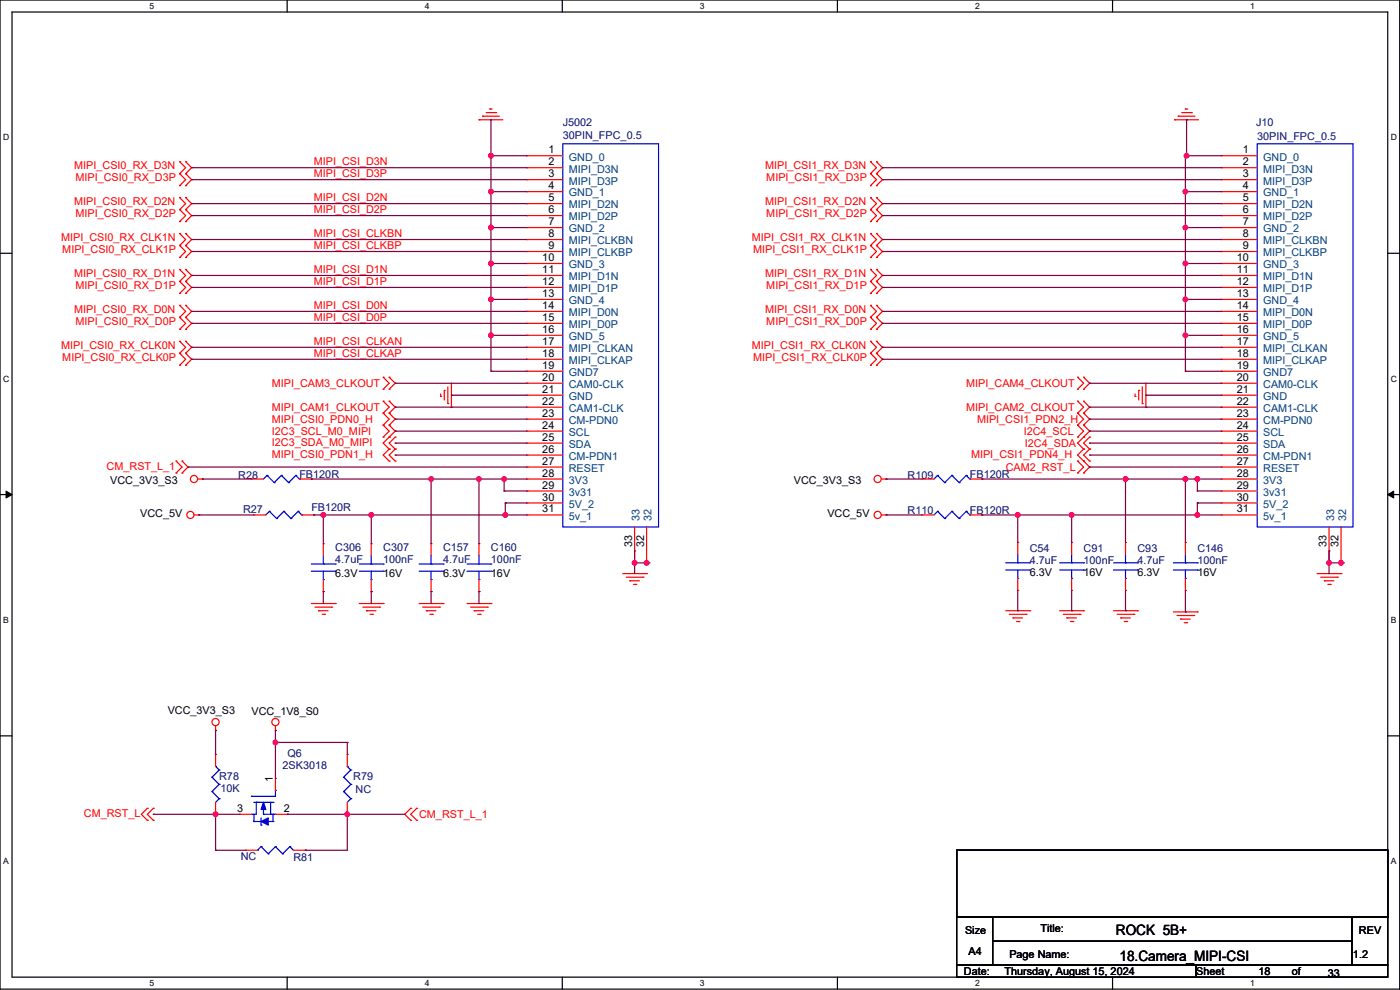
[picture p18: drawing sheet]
<svg xmlns="http://www.w3.org/2000/svg" width="594mm" height="420mm" viewBox="0 0 594 420" stroke-linecap="round" stroke-linejoin="round" font-family="sans-serif">
<defs><g id="words">
<g font-size="6.1">
<text x="473.5" y="396.7">ROCK 5B+</text>
<text x="475" y="407.9">18.Camera_MIPI-CSI</text>
</g>
<g font-size="4.6" fill="#000080">
<text x="238.8" y="53.4">J5002</text>
<text x="532.9" y="53.4">J10</text>
<text x="238.8" y="59">30PIN_FPC_0.5</text>
<text x="533.4" y="59.5">30PIN_FPC_0.5</text>
<text x="101.1" y="203.3">R28</text>
<text x="127" y="202.8">FB120R</text>
<text x="385.1" y="203.3">R109</text>
<text x="411.5" y="202.8">FB120R</text>
<text x="103.1" y="217.5">R27</text>
<text x="132.1" y="217">FB120R</text>
<text x="385.1" y="218">R110</text>
<text x="411.5" y="218">FB120R</text>
<text x="142.3" y="233.7">C306</text>
<text x="162.6" y="233.7">C307</text>
<text x="188" y="233.7">C157</text>
<text x="208.3" y="233.7">C160</text>
<text x="142.3" y="238.8">4.7uF</text>
<text x="162.6" y="238.8">100nF</text>
<text x="188" y="238.8">4.7uF</text>
<text x="208.3" y="238.8">100nF</text>
<text x="436.9" y="234.3">C54</text>
<text x="436.9" y="239.3">4.7uF</text>
<text x="459.8" y="234.3">C91</text>
<text x="459.8" y="239.3">100nF</text>
<text x="482.6" y="234.3">C93</text>
<text x="482.6" y="239.3">4.7uF</text>
<text x="508" y="234.3">C146</text>
<text x="508" y="239.3">100nF</text>
<text x="121.9" y="321.1">Q6</text>
<text x="119.9" y="326.2">2SK3018</text>
<text x="93" y="330.8">R78</text>
<text x="93.5" y="335.9">10K</text>
<text x="149.9" y="330.8">R79</text>
<text x="150.9" y="336.4">NC</text>
<text x="102.1" y="364.8">NC</text>
<text x="124.5" y="365.3">R81</text>
</g>
<g font-size="4.6">
<text x="232.7" y="65">1</text>
<text x="527.3" y="65">1</text>
<text x="232.7" y="70.1">2</text>
<text x="527.3" y="70.1">2</text>
<text x="232.7" y="75.2">3</text>
<text x="527.3" y="75.2">3</text>
<text x="232.7" y="80.3">4</text>
<text x="527.3" y="80.3">4</text>
<text x="232.7" y="85.3">5</text>
<text x="527.3" y="85.3">5</text>
<text x="232.7" y="95.5">7</text>
<text x="232.7" y="90.4">6</text>
<text x="527.3" y="95.5">7</text>
<text x="527.3" y="90.4">6</text>
<text x="232.7" y="100.6">8</text>
<text x="527.3" y="100.6">8</text>
<text x="232.7" y="105.7">9</text>
<text x="527.3" y="105.7">9</text>
<text x="230.1" y="110.7">10</text>
<text x="524.7" y="110.7">10</text>
<text x="230.1" y="115.8">11</text>
<text x="524.7" y="115.8">11</text>
<text x="230.1" y="120.9">12</text>
<text x="230.1" y="126">13</text>
<text x="524.7" y="120.9">12</text>
<text x="524.7" y="126">13</text>
<text x="230.1" y="131.1">14</text>
<text x="524.7" y="131.1">14</text>
<text x="230.1" y="136.1">15</text>
<text x="524.7" y="136.1">15</text>
<text x="230.1" y="141.2">16</text>
<text x="524.7" y="141.2">16</text>
<text x="230.1" y="146.3">17</text>
<text x="524.7" y="146.3">17</text>
<text x="230.1" y="151.4">18</text>
<text x="524.7" y="151.4">18</text>
<text x="230.1" y="156.5">19</text>
<text x="230.1" y="161.5">20</text>
<text x="524.7" y="156.5">19</text>
<text x="524.7" y="161.5">20</text>
<text x="230.1" y="166.6">21</text>
<text x="524.7" y="166.6">21</text>
<text x="230.1" y="171.7">22</text>
<text x="524.7" y="171.7">22</text>
<text x="230.1" y="176.8">23</text>
<text x="524.7" y="176.8">23</text>
<text x="230.1" y="181.9">24</text>
<text x="524.7" y="181.9">24</text>
<text x="230.1" y="186.9">25</text>
<text x="524.7" y="186.9">25</text>
<text x="230.1" y="192">26</text>
<text x="230.1" y="197.1">27</text>
<text x="524.7" y="192">26</text>
<text x="524.7" y="197.1">27</text>
<text x="230.1" y="202.2">28</text>
<text x="524.7" y="202.2">28</text>
<text x="46.8" y="205.3">VCC_3V3_S3</text>
<text x="230.1" y="207.3">29</text>
<text x="336.8" y="205.3">VCC_3V3_S3</text>
<text x="524.7" y="207.3">29</text>
<text x="230.1" y="212.3">30</text>
<text x="524.7" y="212.3">30</text>
<text x="59.5" y="219.5">VCC_5V</text>
<text x="230.1" y="217.4">31</text>
<text x="351" y="219.5">VCC_5V</text>
<text x="524.7" y="217.4">31</text>
<text x="268.2" y="232.2" transform="rotate(-90 268.2 232.2)">33</text>
<text x="273.3" y="232.2" transform="rotate(-90 273.3 232.2)">32</text>
<text x="562.9" y="232.2" transform="rotate(-90 562.9 232.2)">33</text>
<text x="567.9" y="232.2" transform="rotate(-90 567.9 232.2)">32</text>
<text x="142.3" y="244.9">6.3V</text>
<text x="162.6" y="244.9">16V</text>
<text x="188" y="244.9">6.3V</text>
<text x="208.3" y="244.9">16V</text>
<text x="436.9" y="244.4">6.3V</text>
<text x="459.8" y="244.4">16V</text>
<text x="482.6" y="244.4">6.3V</text>
<text x="508" y="244.4">16V</text>
<text x="71.1" y="302.8">VCC_3V3_S3</text>
<text x="106.7" y="303.3">VCC_1V8_S0</text>
<text x="115.8" y="331.7" transform="rotate(-90 115.8 331.7)">1</text>
<text x="100.6" y="344.4">3</text>
<text x="120.4" y="344.4">2</text>
<text x="441.5" y="395.3">Title:</text>
<text x="409.5" y="396.3">Size</text>
<text x="576.6" y="396.3">REV</text>
<text x="411" y="404.9">A4</text>
<text x="428.3" y="406.5">Page Name:</text>
<text x="574.1" y="406.5">1.2</text>
<text x="409" y="413.6">Date:</text>
<text x="426.2" y="413.6">Thursday, August 15, 2024</text>
<text x="507.5" y="413.6">Sheet</text>
<text x="533.9" y="413.6">18</text>
<text x="548.1" y="413.6">of</text>
<text x="563.4" y="414.6">33</text>
</g>
<g font-size="4.6" fill="#f00">
<text x="31.5" y="71.7">MIPI_CSI0_RX_D3N</text>
<text x="133.1" y="70">MIPI_CSI_D3N</text>
<text x="324.6" y="71.7">MIPI_CSI1_RX_D3N</text>
<text x="32" y="76.8">MIPI_CSI0_RX_D3P</text>
<text x="133.1" y="75.1">MIPI_CSI_D3P</text>
<text x="325.1" y="76.8">MIPI_CSI1_RX_D3P</text>
<text x="31.5" y="86.9">MIPI_CSI0_RX_D2N</text>
<text x="133.1" y="85.3">MIPI_CSI_D2N</text>
<text x="324.6" y="86.9">MIPI_CSI1_RX_D2N</text>
<text x="32" y="92">MIPI_CSI0_RX_D2P</text>
<text x="133.1" y="90.3">MIPI_CSI_D2P</text>
<text x="325.1" y="92">MIPI_CSI1_RX_D2P</text>
<text x="133.1" y="100.5">MIPI_CSI_CLKBN</text>
<text x="25.9" y="102.2">MIPI_CSI0_RX_CLK1N</text>
<text x="26.4" y="107.3">MIPI_CSI0_RX_CLK1P</text>
<text x="133.1" y="105.6">MIPI_CSI_CLKBP</text>
<text x="319" y="102.2">MIPI_CSI1_RX_CLK1N</text>
<text x="319.5" y="107.3">MIPI_CSI1_RX_CLK1P</text>
<text x="31.5" y="117.4">MIPI_CSI0_RX_D1N</text>
<text x="133.1" y="115.7">MIPI_CSI_D1N</text>
<text x="324.6" y="117.4">MIPI_CSI1_RX_D1N</text>
<text x="32" y="122.5">MIPI_CSI0_RX_D1P</text>
<text x="133.1" y="120.8">MIPI_CSI_D1P</text>
<text x="325.1" y="122.5">MIPI_CSI1_RX_D1P</text>
<text x="133.1" y="131">MIPI_CSI_D0N</text>
<text x="31.5" y="132.6">MIPI_CSI0_RX_D0N</text>
<text x="32" y="137.7">MIPI_CSI0_RX_D0P</text>
<text x="133.1" y="136.1">MIPI_CSI_D0P</text>
<text x="324.6" y="132.6">MIPI_CSI1_RX_D0N</text>
<text x="325.1" y="137.7">MIPI_CSI1_RX_D0P</text>
<text x="25.9" y="147.9">MIPI_CSI0_RX_CLK0N</text>
<text x="133.1" y="146.2">MIPI_CSI_CLKAN</text>
<text x="319" y="147.9">MIPI_CSI1_RX_CLK0N</text>
<text x="26.4" y="153">MIPI_CSI0_RX_CLK0P</text>
<text x="133.1" y="151.3">MIPI_CSI_CLKAP</text>
<text x="319.5" y="153">MIPI_CSI1_RX_CLK0P</text>
<text x="115.3" y="164.1">MIPI_CAM3_CLKOUT</text>
<text x="410" y="164.1">MIPI_CAM4_CLKOUT</text>
<text x="115.3" y="179.4">MIPI_CSI0_PDN0_H</text>
<text x="115.3" y="174.3">MIPI_CAM1_CLKOUT</text>
<text x="410" y="174.3">MIPI_CAM2_CLKOUT</text>
<text x="414.5" y="179.4">MIPI_CSI1_PDN2_H</text>
<text x="115.3" y="184.5">I2C3_SCL_M0_MIPI</text>
<text x="434.4" y="184.5">I2C4_SCL</text>
<text x="115.3" y="189">I2C3_SDA_M0_MIPI</text>
<text x="434.9" y="189.5">I2C4_SDA</text>
<text x="115.3" y="194.1">MIPI_CSI0_PDN1_H</text>
<text x="412" y="194.1">MIPI_CSI1_PDN4_H</text>
<text x="45.2" y="199.2">CM_RST_L_1</text>
<text x="426.7" y="199.7">CAM2_RST_L</text>
<text x="35.6" y="346.5">CM_RST_L</text>
<text x="177.8" y="347">CM_RST_L_1</text>
</g>
<g font-size="4.6" fill="#004080">
<text x="241.3" y="68.1">GND_0</text>
<text x="536" y="68.1">GND_0</text>
<text x="241.3" y="73.2">MIPI_D3N</text>
<text x="536" y="73.2">MIPI_D3N</text>
<text x="241.3" y="78.3">MIPI_D3P</text>
<text x="241.3" y="83.4">GND_1</text>
<text x="536" y="78.3">MIPI_D3P</text>
<text x="536" y="83.4">GND_1</text>
<text x="241.3" y="88.4">MIPI_D2N</text>
<text x="536" y="88.4">MIPI_D2N</text>
<text x="241.3" y="93.5">MIPI_D2P</text>
<text x="536" y="93.5">MIPI_D2P</text>
<text x="241.3" y="98.6">GND_2</text>
<text x="536" y="98.6">GND_2</text>
<text x="241.3" y="103.7">MIPI_CLKBN</text>
<text x="536" y="103.7">MIPI_CLKBN</text>
<text x="241.3" y="108.8">MIPI_CLKBP</text>
<text x="241.3" y="113.8">GND_3</text>
<text x="536" y="108.8">MIPI_CLKBP</text>
<text x="536" y="113.8">GND_3</text>
<text x="241.3" y="118.9">MIPI_D1N</text>
<text x="536" y="118.9">MIPI_D1N</text>
<text x="241.3" y="124">MIPI_D1P</text>
<text x="536" y="124">MIPI_D1P</text>
<text x="241.3" y="129.1">GND_4</text>
<text x="536" y="129.1">GND_4</text>
<text x="241.3" y="134.2">MIPI_D0N</text>
<text x="536" y="134.2">MIPI_D0N</text>
<text x="241.3" y="139.2">MIPI_D0P</text>
<text x="536" y="139.2">MIPI_D0P</text>
<text x="241.3" y="144.3">GND_5</text>
<text x="241.3" y="149.4">MIPI_CLKAN</text>
<text x="536" y="144.3">GND_5</text>
<text x="536" y="149.4">MIPI_CLKAN</text>
<text x="241.3" y="154.5">MIPI_CLKAP</text>
<text x="536" y="154.5">MIPI_CLKAP</text>
<text x="241.3" y="159.6">GND7</text>
<text x="536" y="159.6">GND7</text>
<text x="241.3" y="164.6">CAM0-CLK</text>
<text x="536" y="164.6">CAM0-CLK</text>
<text x="241.3" y="169.7">GND</text>
<text x="536" y="169.7">GND</text>
<text x="241.3" y="174.8">CAM1-CLK</text>
<text x="241.3" y="179.9">CM-PDN0</text>
<text x="536" y="174.8">CAM1-CLK</text>
<text x="536" y="179.9">CM-PDN0</text>
<text x="241.3" y="185">SCL</text>
<text x="536" y="185">SCL</text>
<text x="241.3" y="190">SDA</text>
<text x="536" y="190">SDA</text>
<text x="241.3" y="195.1">CM-PDN1</text>
<text x="536" y="195.1">CM-PDN1</text>
<text x="241.3" y="200.2">RESET</text>
<text x="536" y="200.2">RESET</text>
<text x="241.3" y="205.3">3V3</text>
<text x="536" y="205.3">3V3</text>
<text x="241.3" y="210.4">3v31</text>
<text x="241.3" y="215.4">5V_2</text>
<text x="536" y="210.4">3v31</text>
<text x="536" y="215.4">5V_2</text>
<text x="241.3" y="220.5">5v_1</text>
<text x="271.4" y="221" transform="rotate(-90 271.4 221)">33</text>
<text x="276.5" y="221" transform="rotate(-90 276.5 221)">32</text>
<text x="536" y="220.5">5v_1</text>
<text x="566" y="221" transform="rotate(-90 566 221)">33</text>
<text x="571.1" y="221" transform="rotate(-90 571.1 221)">32</text>
</g>
<g font-size="3.6">
<text x="63.5" y="3.8">5</text>
<text x="180.2" y="3.8">4</text>
<text x="296.9" y="3.8">3</text>
<text x="413.7" y="3.8">2</text>
<text x="530.4" y="3.8">1</text>
<text x="1.3" y="59.5">D</text>
<text x="590.1" y="59.5">D</text>
<text x="1.3" y="161.9">C</text>
<text x="590.1" y="161.9">C</text>
<text x="1.3" y="264.3">B</text>
<text x="590.1" y="264.3">B</text>
<text x="1.3" y="366.6">A</text>
<text x="590.1" y="366.6">A</text>
<text x="63.5" y="418.3">5</text>
<text x="180.2" y="418.3">4</text>
<text x="296.9" y="418.3">3</text>
<text x="413.7" y="418.3">2</text>
<text x="530.4" y="418.3">1</text>
</g>
</g></defs>
<path d="M0 0h593.9v419.6h-593.9zM5.1 5.1h583.7v409.4h-583.7z" fill="none" stroke="#000" stroke-width=".51"/>
<g fill="#fff">
<path d="M63.5 .5h2v4.1h-2z"/>
<path d="M63.5 415.1h2v4h-2z"/>
</g>
<path d="M121.8 0v5.1M121.8 414.5v5.1" fill="none" stroke="#000" stroke-width=".51"/>
<g fill="#fff">
<path d="M180.2 .5h2v4.1h-2z"/>
<path d="M180.2 415.1h2v4h-2z"/>
</g>
<path d="M238.6 0v5.1M238.6 414.5v5.1" fill="none" stroke="#000" stroke-width=".51"/>
<g fill="#fff">
<path d="M296.9 .5h2.1v4.1h-2.1z"/>
<path d="M296.9 415.1h2.1v4h-2.1z"/>
</g>
<path d="M355.3 0v5.1M355.3 414.5v5.1" fill="none" stroke="#000" stroke-width=".51"/>
<g fill="#fff">
<path d="M413.7 .5h2v4.1h-2z"/>
<path d="M413.7 415.1h2v4h-2z"/>
</g>
<path d="M472 0v5.1M472 414.5v5.1" fill="none" stroke="#000" stroke-width=".51"/>
<g fill="#fff">
<path d="M530.4 .5h2v4.1h-2z"/>
<path d="M530.4 415.1h2v4h-2z"/>
<path d="M1.3 56.3h2.6v4h-2.6z"/>
<path d="M590.1 56.3h2.6v4h-2.6z"/>
<path d="M1.3 158.6h2.6v4.1h-2.6z"/>
<path d="M590.1 158.6h2.6v4.1h-2.6z"/>
</g>
<path d="M0 107.5h5.1M588.8 107.5h5.1" fill="none" stroke="#000" stroke-width=".51"/>
<g fill="#fff">
<path d="M1.3 261h2.4v4.1h-2.4z"/>
<path d="M590.1 261h2.4v4.1h-2.4z"/>
</g>
<path d="M0 209.8h5.1M588.8 209.8h5.1" fill="none" stroke="#000" stroke-width=".51"/>
<path d="M2.6 208.3l2.5 1.5-2.5 1.5zM588.8 209.8l2.5-1.5v3z" fill="#000" stroke="#000" stroke-width=".42"/>
<g fill="#fff">
<path d="M1.3 363.4h2.4v4h-2.4z"/>
<path d="M590.1 363.4h2.4v4h-2.4z"/>
</g>
<path d="M0 312.2h5.1M588.8 312.2h5.1" fill="none" stroke="#000" stroke-width=".51"/>
<path d="M203.2 50.8h10.2" fill="none" stroke="#f00" stroke-width=".51"/>
<circle cx="203.2" cy="50.8" r=".25" fill="#f00"/>
<path d="M204.7 49.3h7.2" fill="none" stroke="#f00" stroke-width=".51"/>
<circle cx="204.7" cy="49.3" r=".25" fill="#f00"/>
<path d="M206.3 47.8h4" fill="none" stroke="#f00" stroke-width=".51"/>
<circle cx="210.3" cy="47.8" r=".25" fill="#f00"/>
<path d="M207.8 46.2h1" fill="none" stroke="#f00" stroke-width=".51"/>
<circle cx="207.8" cy="46.2" r=".25" fill="#f00"/>
<path d="M264.2 243.4h10.1" fill="none" stroke="#f00" stroke-width=".51"/>
<circle cx="274.3" cy="243.4" r=".25" fill="#f00"/>
<path d="M265.7 244.9h7.1" fill="none" stroke="#f00" stroke-width=".51"/>
<circle cx="272.8" cy="244.9" r=".25" fill="#f00"/>
<path d="M267.2 246.4h4.1" fill="none" stroke="#f00" stroke-width=".51"/>
<circle cx="267.2" cy="246.4" r=".25" fill="#f00"/>
<path d="M268.8 247.9h1" fill="none" stroke="#f00" stroke-width=".51"/>
<circle cx="269.8" cy="247.9" r=".25" fill="#f00"/>
<path d="M82.3 218.5h2" fill="none" stroke="#f00" stroke-width=".51"/>
<circle cx="84.3" cy="218.5" r=".25" fill="#f00"/>
<g fill="none" stroke="#f00" stroke-width=".51">
<path d="M132.1 256.1h10.2"/>
<circle cx="80.8" cy="218.5" r="1.51"/>
</g>
<circle cx="142.3" cy="256.1" r=".25" fill="#f00"/>
<path d="M133.6 257.6h7.1" fill="none" stroke="#f00" stroke-width=".51"/>
<circle cx="140.7" cy="257.6" r=".25" fill="#f00"/>
<path d="M135.1 259.1h4.1" fill="none" stroke="#f00" stroke-width=".51"/>
<circle cx="135.1" cy="259.1" r=".25" fill="#f00"/>
<path d="M136.7 260.6h1" fill="none" stroke="#f00" stroke-width=".51"/>
<circle cx="137.7" cy="260.6" r=".25" fill="#f00"/>
<path d="M152.4 256.1h10.2" fill="none" stroke="#f00" stroke-width=".51"/>
<circle cx="162.6" cy="256.1" r=".25" fill="#f00"/>
<path d="M153.9 257.6h7.2" fill="none" stroke="#f00" stroke-width=".51"/>
<circle cx="161.1" cy="257.6" r=".25" fill="#f00"/>
<path d="M155.5 259.1h4" fill="none" stroke="#f00" stroke-width=".51"/>
<circle cx="155.5" cy="259.1" r=".25" fill="#f00"/>
<path d="M157 260.6h1" fill="none" stroke="#f00" stroke-width=".51"/>
<circle cx="158" cy="260.6" r=".25" fill="#f00"/>
<path d="M83.8 203.2h2.1" fill="none" stroke="#f00" stroke-width=".51"/>
<circle cx="85.9" cy="203.2" r=".25" fill="#f00"/>
<g fill="none" stroke="#f00" stroke-width=".51">
<path d="M191.5 162.6v10.1"/>
<circle cx="82.3" cy="203.2" r="1.51"/>
</g>
<circle cx="191.5" cy="172.7" r=".25" fill="#f00"/>
<path d="M190 164.1v7.1" fill="none" stroke="#f00" stroke-width=".51"/>
<circle cx="190" cy="171.2" r=".25" fill="#f00"/>
<path d="M188.5 165.6v4.1" fill="none" stroke="#f00" stroke-width=".51"/>
<circle cx="188.5" cy="165.6" r=".25" fill="#f00"/>
<path d="M187 167.2v1" fill="none" stroke="#f00" stroke-width=".51"/>
<circle cx="187" cy="168.2" r=".25" fill="#f00"/>
<path d="M177.8 256.1h10.2" fill="none" stroke="#f00" stroke-width=".51"/>
<circle cx="188" cy="256.1" r=".25" fill="#f00"/>
<path d="M179.3 257.6h7.2" fill="none" stroke="#f00" stroke-width=".51"/>
<circle cx="186.5" cy="257.6" r=".25" fill="#f00"/>
<path d="M180.9 259.1h4" fill="none" stroke="#f00" stroke-width=".51"/>
<circle cx="180.9" cy="259.1" r=".25" fill="#f00"/>
<path d="M182.4 260.6h1" fill="none" stroke="#f00" stroke-width=".51"/>
<circle cx="183.4" cy="260.6" r=".25" fill="#f00"/>
<path d="M198.1 256.1h10.2" fill="none" stroke="#f00" stroke-width=".51"/>
<circle cx="208.3" cy="256.1" r=".25" fill="#f00"/>
<path d="M199.7 257.6h7.1" fill="none" stroke="#f00" stroke-width=".51"/>
<circle cx="206.8" cy="257.6" r=".25" fill="#f00"/>
<path d="M201.2 259.1h4.1" fill="none" stroke="#f00" stroke-width=".51"/>
<circle cx="201.2" cy="259.1" r=".25" fill="#f00"/>
<path d="M202.7 260.6h1" fill="none" stroke="#f00" stroke-width=".51"/>
<circle cx="203.7" cy="260.6" r=".25" fill="#f00"/>
<path d="M116.9 307.9v2" fill="none" stroke="#f00" stroke-width=".51"/>
<circle cx="116.9" cy="309.9" r=".25" fill="#f00"/>
<g fill="none" stroke="#f00" stroke-width=".51">
<path d="M91.5 307.9v2"/>
<circle cx="116.9" cy="306.3" r="1.51"/>
</g>
<circle cx="91.5" cy="309.9" r=".25" fill="#f00"/>
<g fill="none" stroke="#f00" stroke-width=".51">
<path d="M498.4 50.8h10.1"/>
<circle cx="91.5" cy="306.3" r="1.51"/>
</g>
<circle cx="498.4" cy="50.8" r=".25" fill="#f00"/>
<path d="M499.9 49.3h7.1" fill="none" stroke="#f00" stroke-width=".51"/>
<circle cx="499.9" cy="49.3" r=".25" fill="#f00"/>
<path d="M501.4 47.8h4.1" fill="none" stroke="#f00" stroke-width=".51"/>
<circle cx="505.5" cy="47.8" r=".25" fill="#f00"/>
<path d="M502.9 46.2h1.1" fill="none" stroke="#f00" stroke-width=".51"/>
<circle cx="502.9" cy="46.2" r=".25" fill="#f00"/>
<path d="M558.8 243.4h10.2" fill="none" stroke="#f00" stroke-width=".51"/>
<circle cx="569" cy="243.4" r=".25" fill="#f00"/>
<path d="M560.3 244.9h7.2" fill="none" stroke="#f00" stroke-width=".51"/>
<circle cx="567.5" cy="244.9" r=".25" fill="#f00"/>
<path d="M561.9 246.4h4" fill="none" stroke="#f00" stroke-width=".51"/>
<circle cx="561.9" cy="246.4" r=".25" fill="#f00"/>
<path d="M563.4 247.9h1" fill="none" stroke="#f00" stroke-width=".51"/>
<circle cx="564.4" cy="247.9" r=".25" fill="#f00"/>
<path d="M373.9 203.2h2" fill="none" stroke="#f00" stroke-width=".51"/>
<circle cx="375.9" cy="203.2" r=".25" fill="#f00"/>
<g fill="none" stroke="#f00" stroke-width=".51">
<path d="M486.2 162.6v10.1"/>
<circle cx="372.4" cy="203.2" r="1.51"/>
</g>
<circle cx="486.2" cy="172.7" r=".25" fill="#f00"/>
<path d="M484.7 164.1v7.1" fill="none" stroke="#f00" stroke-width=".51"/>
<circle cx="484.7" cy="171.2" r=".25" fill="#f00"/>
<path d="M483.1 165.6v4.1" fill="none" stroke="#f00" stroke-width=".51"/>
<circle cx="483.1" cy="165.6" r=".25" fill="#f00"/>
<path d="M481.6 167.2v1" fill="none" stroke="#f00" stroke-width=".51"/>
<circle cx="481.6" cy="168.2" r=".25" fill="#f00"/>
<path d="M472.5 259.1h10.1" fill="none" stroke="#f00" stroke-width=".51"/>
<circle cx="482.6" cy="259.1" r=".25" fill="#f00"/>
<path d="M474 260.6h7.1" fill="none" stroke="#f00" stroke-width=".51"/>
<circle cx="481.1" cy="260.6" r=".25" fill="#f00"/>
<path d="M475.5 262.1h4.1" fill="none" stroke="#f00" stroke-width=".51"/>
<circle cx="475.5" cy="262.1" r=".25" fill="#f00"/>
<path d="M477 263.7h1" fill="none" stroke="#f00" stroke-width=".51"/>
<circle cx="478" cy="263.7" r=".25" fill="#f00"/>
<path d="M497.9 259.6h10.1" fill="none" stroke="#f00" stroke-width=".51"/>
<circle cx="508" cy="259.6" r=".25" fill="#f00"/>
<path d="M499.4 261.1h7.1" fill="none" stroke="#f00" stroke-width=".51"/>
<circle cx="506.5" cy="261.1" r=".25" fill="#f00"/>
<path d="M500.9 262.7h4.1" fill="none" stroke="#f00" stroke-width=".51"/>
<circle cx="500.9" cy="262.7" r=".25" fill="#f00"/>
<path d="M502.4 264.2h1" fill="none" stroke="#f00" stroke-width=".51"/>
<circle cx="503.4" cy="264.2" r=".25" fill="#f00"/>
<path d="M373.9 218.5h2" fill="none" stroke="#f00" stroke-width=".51"/>
<circle cx="375.9" cy="218.5" r=".25" fill="#f00"/>
<g fill="none" stroke="#f00" stroke-width=".51">
<path d="M426.7 259.1h10.2"/>
<circle cx="372.4" cy="218.5" r="1.51"/>
</g>
<circle cx="436.9" cy="259.1" r=".25" fill="#f00"/>
<path d="M428.3 260.6h7.1" fill="none" stroke="#f00" stroke-width=".51"/>
<circle cx="435.4" cy="260.6" r=".25" fill="#f00"/>
<path d="M429.8 262.1h4.1" fill="none" stroke="#f00" stroke-width=".51"/>
<circle cx="429.8" cy="262.1" r=".25" fill="#f00"/>
<path d="M431.3 263.7h1" fill="none" stroke="#f00" stroke-width=".51"/>
<circle cx="432.3" cy="263.7" r=".25" fill="#f00"/>
<path d="M449.6 259.1h10.2" fill="none" stroke="#f00" stroke-width=".51"/>
<circle cx="459.8" cy="259.1" r=".25" fill="#f00"/>
<path d="M451.1 260.6h7.1" fill="none" stroke="#f00" stroke-width=".51"/>
<circle cx="458.2" cy="260.6" r=".25" fill="#f00"/>
<path d="M452.6 262.1h4.1" fill="none" stroke="#f00" stroke-width=".51"/>
<circle cx="452.6" cy="262.1" r=".25" fill="#f00"/>
<path d="M454.2 263.7h1" fill="none" stroke="#f00" stroke-width=".51"/>
<circle cx="455.2" cy="263.7" r=".25" fill="#f00"/>
<path d="M81.3 152.4l-2.5 2.6" fill="none" stroke="#f00" stroke-width=".51"/>
<circle cx="78.8" cy="155" r=".25" fill="#f00"/>
<path d="M78.8 149.9l2.5 2.5" fill="none" stroke="#f00" stroke-width=".51"/>
<circle cx="78.8" cy="149.9" r=".25" fill="#f00"/>
<path d="M76.2 149.9l2.6 2.5" fill="none" stroke="#f00" stroke-width=".51"/>
<circle cx="76.2" cy="149.9" r=".25" fill="#f00"/>
<path d="M78.8 152.4l-2.6 2.6" fill="none" stroke="#f00" stroke-width=".51"/>
<circle cx="76.2" cy="155" r=".25" fill="#f00"/>
<path d="M81.3 147.3l-2.5 2.6" fill="none" stroke="#f00" stroke-width=".51"/>
<circle cx="78.8" cy="149.9" r=".25" fill="#f00"/>
<path d="M78.8 144.8l2.5 2.5" fill="none" stroke="#f00" stroke-width=".51"/>
<circle cx="78.8" cy="144.8" r=".25" fill="#f00"/>
<path d="M76.2 144.8l2.6 2.5" fill="none" stroke="#f00" stroke-width=".51"/>
<circle cx="76.2" cy="144.8" r=".25" fill="#f00"/>
<path d="M78.8 147.3l-2.6 2.6" fill="none" stroke="#f00" stroke-width=".51"/>
<circle cx="76.2" cy="149.9" r=".25" fill="#f00"/>
<path d="M81.3 137.2l-2.5 2.5" fill="none" stroke="#f00" stroke-width=".51"/>
<circle cx="78.8" cy="139.7" r=".25" fill="#f00"/>
<path d="M78.8 134.6l2.5 2.6" fill="none" stroke="#f00" stroke-width=".51"/>
<circle cx="78.8" cy="134.6" r=".25" fill="#f00"/>
<path d="M76.2 134.6l2.6 2.6" fill="none" stroke="#f00" stroke-width=".51"/>
<circle cx="76.2" cy="134.6" r=".25" fill="#f00"/>
<path d="M78.8 137.2l-2.6 2.5" fill="none" stroke="#f00" stroke-width=".51"/>
<circle cx="76.2" cy="139.7" r=".25" fill="#f00"/>
<path d="M81.3 132.1l-2.5 2.5" fill="none" stroke="#f00" stroke-width=".51"/>
<circle cx="78.8" cy="134.6" r=".25" fill="#f00"/>
<path d="M78.8 129.6l2.5 2.5" fill="none" stroke="#f00" stroke-width=".51"/>
<circle cx="78.8" cy="129.6" r=".25" fill="#f00"/>
<path d="M76.2 129.6l2.6 2.5" fill="none" stroke="#f00" stroke-width=".51"/>
<circle cx="76.2" cy="129.6" r=".25" fill="#f00"/>
<path d="M78.8 132.1l-2.6 2.5" fill="none" stroke="#f00" stroke-width=".51"/>
<circle cx="76.2" cy="134.6" r=".25" fill="#f00"/>
<path d="M81.3 121.9l-2.5 2.6" fill="none" stroke="#f00" stroke-width=".51"/>
<circle cx="78.8" cy="124.5" r=".25" fill="#f00"/>
<path d="M78.8 119.4l2.5 2.5" fill="none" stroke="#f00" stroke-width=".51"/>
<circle cx="78.8" cy="119.4" r=".25" fill="#f00"/>
<path d="M76.2 119.4l2.6 2.5" fill="none" stroke="#f00" stroke-width=".51"/>
<circle cx="76.2" cy="119.4" r=".25" fill="#f00"/>
<path d="M78.8 121.9l-2.6 2.6" fill="none" stroke="#f00" stroke-width=".51"/>
<circle cx="76.2" cy="124.5" r=".25" fill="#f00"/>
<path d="M81.3 116.9l-2.5 2.5" fill="none" stroke="#f00" stroke-width=".51"/>
<circle cx="78.8" cy="119.4" r=".25" fill="#f00"/>
<path d="M78.8 114.3l2.5 2.6" fill="none" stroke="#f00" stroke-width=".51"/>
<circle cx="78.8" cy="114.3" r=".25" fill="#f00"/>
<path d="M76.2 114.3l2.6 2.6" fill="none" stroke="#f00" stroke-width=".51"/>
<circle cx="76.2" cy="114.3" r=".25" fill="#f00"/>
<path d="M78.8 116.9l-2.6 2.5" fill="none" stroke="#f00" stroke-width=".51"/>
<circle cx="76.2" cy="119.4" r=".25" fill="#f00"/>
<path d="M81.3 91.5l-2.5 2.5" fill="none" stroke="#f00" stroke-width=".51"/>
<circle cx="78.8" cy="94" r=".25" fill="#f00"/>
<path d="M78.8 88.9l2.5 2.6" fill="none" stroke="#f00" stroke-width=".51"/>
<circle cx="78.8" cy="88.9" r=".25" fill="#f00"/>
<path d="M76.2 88.9l2.6 2.6" fill="none" stroke="#f00" stroke-width=".51"/>
<circle cx="76.2" cy="88.9" r=".25" fill="#f00"/>
<path d="M78.8 91.5l-2.6 2.5" fill="none" stroke="#f00" stroke-width=".51"/>
<circle cx="76.2" cy="94" r=".25" fill="#f00"/>
<path d="M81.3 86.4l-2.5 2.5" fill="none" stroke="#f00" stroke-width=".51"/>
<circle cx="78.8" cy="88.9" r=".25" fill="#f00"/>
<path d="M78.8 83.8l2.5 2.6" fill="none" stroke="#f00" stroke-width=".51"/>
<circle cx="78.8" cy="83.8" r=".25" fill="#f00"/>
<path d="M76.2 83.8l2.6 2.6" fill="none" stroke="#f00" stroke-width=".51"/>
<circle cx="76.2" cy="83.8" r=".25" fill="#f00"/>
<path d="M78.8 86.4l-2.6 2.5" fill="none" stroke="#f00" stroke-width=".51"/>
<circle cx="76.2" cy="88.9" r=".25" fill="#f00"/>
<path d="M81.3 76.2l-2.5 2.6" fill="none" stroke="#f00" stroke-width=".51"/>
<circle cx="78.8" cy="78.8" r=".25" fill="#f00"/>
<path d="M78.8 73.7l2.5 2.5" fill="none" stroke="#f00" stroke-width=".51"/>
<circle cx="78.8" cy="73.7" r=".25" fill="#f00"/>
<path d="M76.2 73.7l2.6 2.5" fill="none" stroke="#f00" stroke-width=".51"/>
<circle cx="76.2" cy="73.7" r=".25" fill="#f00"/>
<path d="M78.8 76.2l-2.6 2.6" fill="none" stroke="#f00" stroke-width=".51"/>
<circle cx="76.2" cy="78.8" r=".25" fill="#f00"/>
<path d="M81.3 71.1l-2.5 2.6" fill="none" stroke="#f00" stroke-width=".51"/>
<circle cx="78.8" cy="73.7" r=".25" fill="#f00"/>
<path d="M78.8 68.6l2.5 2.5" fill="none" stroke="#f00" stroke-width=".51"/>
<circle cx="78.8" cy="68.6" r=".25" fill="#f00"/>
<path d="M76.2 68.6l2.6 2.5" fill="none" stroke="#f00" stroke-width=".51"/>
<circle cx="76.2" cy="68.6" r=".25" fill="#f00"/>
<path d="M78.8 71.1l-2.6 2.6" fill="none" stroke="#f00" stroke-width=".51"/>
<circle cx="76.2" cy="73.7" r=".25" fill="#f00"/>
<path d="M81.3 106.7l-2.5 2.5" fill="none" stroke="#f00" stroke-width=".51"/>
<circle cx="78.8" cy="109.2" r=".25" fill="#f00"/>
<path d="M78.8 104.2l2.5 2.5" fill="none" stroke="#f00" stroke-width=".51"/>
<circle cx="78.8" cy="104.2" r=".25" fill="#f00"/>
<path d="M76.2 104.2l2.6 2.5" fill="none" stroke="#f00" stroke-width=".51"/>
<circle cx="76.2" cy="104.2" r=".25" fill="#f00"/>
<path d="M78.8 106.7l-2.6 2.5" fill="none" stroke="#f00" stroke-width=".51"/>
<circle cx="76.2" cy="109.2" r=".25" fill="#f00"/>
<path d="M81.3 101.6l-2.5 2.6" fill="none" stroke="#f00" stroke-width=".51"/>
<circle cx="78.8" cy="104.2" r=".25" fill="#f00"/>
<path d="M78.8 99.1l2.5 2.5" fill="none" stroke="#f00" stroke-width=".51"/>
<circle cx="78.8" cy="99.1" r=".25" fill="#f00"/>
<path d="M76.2 99.1l2.6 2.5" fill="none" stroke="#f00" stroke-width=".51"/>
<circle cx="76.2" cy="99.1" r=".25" fill="#f00"/>
<path d="M78.8 101.6l-2.6 2.6" fill="none" stroke="#f00" stroke-width=".51"/>
<circle cx="76.2" cy="104.2" r=".25" fill="#f00"/>
<path d="M165.1 180.4l2.6 2.5" fill="none" stroke="#f00" stroke-width=".51"/>
<circle cx="165.1" cy="180.4" r=".25" fill="#f00"/>
<path d="M167.7 182.9l-2.6 2.5" fill="none" stroke="#f00" stroke-width=".51"/>
<circle cx="165.1" cy="185.4" r=".25" fill="#f00"/>
<path d="M165.1 182.9l-2.5 2.5" fill="none" stroke="#f00" stroke-width=".51"/>
<circle cx="162.6" cy="185.4" r=".25" fill="#f00"/>
<path d="M162.6 180.4l2.5 2.5" fill="none" stroke="#f00" stroke-width=".51"/>
<circle cx="162.6" cy="180.4" r=".25" fill="#f00"/>
<path d="M165.1 175.3l2.6 2.5" fill="none" stroke="#f00" stroke-width=".51"/>
<circle cx="165.1" cy="175.3" r=".25" fill="#f00"/>
<path d="M167.7 177.8l-2.6 2.6" fill="none" stroke="#f00" stroke-width=".51"/>
<circle cx="165.1" cy="180.4" r=".25" fill="#f00"/>
<path d="M165.1 177.8l-2.5 2.6" fill="none" stroke="#f00" stroke-width=".51"/>
<circle cx="162.6" cy="180.4" r=".25" fill="#f00"/>
<path d="M162.6 175.3l2.5 2.5" fill="none" stroke="#f00" stroke-width=".51"/>
<circle cx="162.6" cy="175.3" r=".25" fill="#f00"/>
<path d="M77.2 195.6l2.6 2.5" fill="none" stroke="#f00" stroke-width=".51"/>
<circle cx="77.2" cy="195.6" r=".25" fill="#f00"/>
<path d="M79.8 198.1l-2.6 2.6" fill="none" stroke="#f00" stroke-width=".51"/>
<circle cx="77.2" cy="200.7" r=".25" fill="#f00"/>
<path d="M77.2 198.1l-2.5 2.6" fill="none" stroke="#f00" stroke-width=".51"/>
<circle cx="74.7" cy="200.7" r=".25" fill="#f00"/>
<path d="M74.7 195.6l2.5 2.5" fill="none" stroke="#f00" stroke-width=".51"/>
<circle cx="74.7" cy="195.6" r=".25" fill="#f00"/>
<path d="M162.6 188l2.5 2.5" fill="none" stroke="#f00" stroke-width=".51"/>
<circle cx="165.1" cy="190.5" r=".25" fill="#f00"/>
<path d="M165.1 185.4l-2.5 2.6" fill="none" stroke="#f00" stroke-width=".51"/>
<circle cx="165.1" cy="185.4" r=".25" fill="#f00"/>
<path d="M165.1 188l2.6 2.5" fill="none" stroke="#f00" stroke-width=".51"/>
<circle cx="167.7" cy="190.5" r=".25" fill="#f00"/>
<path d="M167.7 185.4l-2.6 2.6" fill="none" stroke="#f00" stroke-width=".51"/>
<circle cx="167.7" cy="185.4" r=".25" fill="#f00"/>
<path d="M162.6 193.1l2.5 2.5" fill="none" stroke="#f00" stroke-width=".51"/>
<circle cx="165.1" cy="195.6" r=".25" fill="#f00"/>
<path d="M165.1 190.5l-2.5 2.6" fill="none" stroke="#f00" stroke-width=".51"/>
<circle cx="165.1" cy="190.5" r=".25" fill="#f00"/>
<path d="M165.1 193.1l2.6 2.5" fill="none" stroke="#f00" stroke-width=".51"/>
<circle cx="167.7" cy="195.6" r=".25" fill="#f00"/>
<path d="M167.7 190.5l-2.6 2.6" fill="none" stroke="#f00" stroke-width=".51"/>
<circle cx="167.7" cy="190.5" r=".25" fill="#f00"/>
<path d="M165.1 160l2.6 2.6" fill="none" stroke="#f00" stroke-width=".51"/>
<circle cx="165.1" cy="160" r=".25" fill="#f00"/>
<path d="M167.7 162.6l-2.6 2.5" fill="none" stroke="#f00" stroke-width=".51"/>
<circle cx="165.1" cy="165.1" r=".25" fill="#f00"/>
<path d="M165.1 162.6l-2.5 2.5" fill="none" stroke="#f00" stroke-width=".51"/>
<circle cx="162.6" cy="165.1" r=".25" fill="#f00"/>
<path d="M162.6 160l2.5 2.6" fill="none" stroke="#f00" stroke-width=".51"/>
<circle cx="162.6" cy="160" r=".25" fill="#f00"/>
<path d="M165.1 170.2l2.6 2.5" fill="none" stroke="#f00" stroke-width=".51"/>
<circle cx="165.1" cy="170.2" r=".25" fill="#f00"/>
<path d="M167.7 172.7l-2.6 2.6" fill="none" stroke="#f00" stroke-width=".51"/>
<circle cx="165.1" cy="175.3" r=".25" fill="#f00"/>
<path d="M165.1 172.7l-2.5 2.6" fill="none" stroke="#f00" stroke-width=".51"/>
<circle cx="162.6" cy="175.3" r=".25" fill="#f00"/>
<path d="M162.6 170.2l2.5 2.5" fill="none" stroke="#f00" stroke-width=".51"/>
<circle cx="162.6" cy="170.2" r=".25" fill="#f00"/>
<path d="M174.3 342.9l-2.6 2.6" fill="none" stroke="#f00" stroke-width=".51"/>
<circle cx="174.3" cy="342.9" r=".25" fill="#f00"/>
<path d="M171.7 345.5l2.6 2.5" fill="none" stroke="#f00" stroke-width=".51"/>
<circle cx="174.3" cy="348" r=".25" fill="#f00"/>
<path d="M174.3 345.5l2.5 2.5" fill="none" stroke="#f00" stroke-width=".51"/>
<circle cx="176.8" cy="348" r=".25" fill="#f00"/>
<path d="M176.8 342.9l-2.5 2.6" fill="none" stroke="#f00" stroke-width=".51"/>
<circle cx="176.8" cy="342.9" r=".25" fill="#f00"/>
<path d="M60 345.5l2.5 2.5" fill="none" stroke="#f00" stroke-width=".51"/>
<circle cx="62.5" cy="348" r=".25" fill="#f00"/>
<path d="M62.5 342.9l-2.5 2.6" fill="none" stroke="#f00" stroke-width=".51"/>
<circle cx="62.5" cy="342.9" r=".25" fill="#f00"/>
<path d="M62.5 345.5l2.5 2.5" fill="none" stroke="#f00" stroke-width=".51"/>
<circle cx="65" cy="348" r=".25" fill="#f00"/>
<path d="M65 342.9l-2.5 2.6" fill="none" stroke="#f00" stroke-width=".51"/>
<circle cx="65" cy="342.9" r=".25" fill="#f00"/>
<path d="M374.4 152.4l-2.5 2.6" fill="none" stroke="#f00" stroke-width=".51"/>
<circle cx="371.9" cy="155" r=".25" fill="#f00"/>
<path d="M371.9 149.9l2.5 2.5" fill="none" stroke="#f00" stroke-width=".51"/>
<circle cx="371.9" cy="149.9" r=".25" fill="#f00"/>
<path d="M369.3 149.9l2.6 2.5" fill="none" stroke="#f00" stroke-width=".51"/>
<circle cx="369.3" cy="149.9" r=".25" fill="#f00"/>
<path d="M371.9 152.4l-2.6 2.6" fill="none" stroke="#f00" stroke-width=".51"/>
<circle cx="369.3" cy="155" r=".25" fill="#f00"/>
<path d="M374.4 147.3l-2.5 2.6" fill="none" stroke="#f00" stroke-width=".51"/>
<circle cx="371.9" cy="149.9" r=".25" fill="#f00"/>
<path d="M371.9 144.8l2.5 2.5" fill="none" stroke="#f00" stroke-width=".51"/>
<circle cx="371.9" cy="144.8" r=".25" fill="#f00"/>
<path d="M369.3 144.8l2.6 2.5" fill="none" stroke="#f00" stroke-width=".51"/>
<circle cx="369.3" cy="144.8" r=".25" fill="#f00"/>
<path d="M371.9 147.3l-2.6 2.6" fill="none" stroke="#f00" stroke-width=".51"/>
<circle cx="369.3" cy="149.9" r=".25" fill="#f00"/>
<path d="M374.4 137.2l-2.5 2.5" fill="none" stroke="#f00" stroke-width=".51"/>
<circle cx="371.9" cy="139.7" r=".25" fill="#f00"/>
<path d="M371.9 134.6l2.5 2.6" fill="none" stroke="#f00" stroke-width=".51"/>
<circle cx="371.9" cy="134.6" r=".25" fill="#f00"/>
<path d="M369.3 134.6l2.6 2.6" fill="none" stroke="#f00" stroke-width=".51"/>
<circle cx="369.3" cy="134.6" r=".25" fill="#f00"/>
<path d="M371.9 137.2l-2.6 2.5" fill="none" stroke="#f00" stroke-width=".51"/>
<circle cx="369.3" cy="139.7" r=".25" fill="#f00"/>
<path d="M374.4 132.1l-2.5 2.5" fill="none" stroke="#f00" stroke-width=".51"/>
<circle cx="371.9" cy="134.6" r=".25" fill="#f00"/>
<path d="M371.9 129.6l2.5 2.5" fill="none" stroke="#f00" stroke-width=".51"/>
<circle cx="371.9" cy="129.6" r=".25" fill="#f00"/>
<path d="M369.3 129.6l2.6 2.5" fill="none" stroke="#f00" stroke-width=".51"/>
<circle cx="369.3" cy="129.6" r=".25" fill="#f00"/>
<path d="M371.9 132.1l-2.6 2.5" fill="none" stroke="#f00" stroke-width=".51"/>
<circle cx="369.3" cy="134.6" r=".25" fill="#f00"/>
<path d="M374.4 121.9l-2.5 2.6" fill="none" stroke="#f00" stroke-width=".51"/>
<circle cx="371.9" cy="124.5" r=".25" fill="#f00"/>
<path d="M371.9 119.4l2.5 2.5" fill="none" stroke="#f00" stroke-width=".51"/>
<circle cx="371.9" cy="119.4" r=".25" fill="#f00"/>
<path d="M369.3 119.4l2.6 2.5" fill="none" stroke="#f00" stroke-width=".51"/>
<circle cx="369.3" cy="119.4" r=".25" fill="#f00"/>
<path d="M371.9 121.9l-2.6 2.6" fill="none" stroke="#f00" stroke-width=".51"/>
<circle cx="369.3" cy="124.5" r=".25" fill="#f00"/>
<path d="M374.4 116.9l-2.5 2.5" fill="none" stroke="#f00" stroke-width=".51"/>
<circle cx="371.9" cy="119.4" r=".25" fill="#f00"/>
<path d="M371.9 114.3l2.5 2.6" fill="none" stroke="#f00" stroke-width=".51"/>
<circle cx="371.9" cy="114.3" r=".25" fill="#f00"/>
<path d="M369.3 114.3l2.6 2.6" fill="none" stroke="#f00" stroke-width=".51"/>
<circle cx="369.3" cy="114.3" r=".25" fill="#f00"/>
<path d="M371.9 116.9l-2.6 2.5" fill="none" stroke="#f00" stroke-width=".51"/>
<circle cx="369.3" cy="119.4" r=".25" fill="#f00"/>
<path d="M374.4 91.5l-2.5 2.5" fill="none" stroke="#f00" stroke-width=".51"/>
<circle cx="371.9" cy="94" r=".25" fill="#f00"/>
<path d="M371.9 88.9l2.5 2.6" fill="none" stroke="#f00" stroke-width=".51"/>
<circle cx="371.9" cy="88.9" r=".25" fill="#f00"/>
<path d="M369.3 88.9l2.6 2.6" fill="none" stroke="#f00" stroke-width=".51"/>
<circle cx="369.3" cy="88.9" r=".25" fill="#f00"/>
<path d="M371.9 91.5l-2.6 2.5" fill="none" stroke="#f00" stroke-width=".51"/>
<circle cx="369.3" cy="94" r=".25" fill="#f00"/>
<path d="M374.4 86.4l-2.5 2.5" fill="none" stroke="#f00" stroke-width=".51"/>
<circle cx="371.9" cy="88.9" r=".25" fill="#f00"/>
<path d="M371.9 83.8l2.5 2.6" fill="none" stroke="#f00" stroke-width=".51"/>
<circle cx="371.9" cy="83.8" r=".25" fill="#f00"/>
<path d="M369.3 83.8l2.6 2.6" fill="none" stroke="#f00" stroke-width=".51"/>
<circle cx="369.3" cy="83.8" r=".25" fill="#f00"/>
<path d="M371.9 86.4l-2.6 2.5" fill="none" stroke="#f00" stroke-width=".51"/>
<circle cx="369.3" cy="88.9" r=".25" fill="#f00"/>
<path d="M374.4 76.2l-2.5 2.6" fill="none" stroke="#f00" stroke-width=".51"/>
<circle cx="371.9" cy="78.8" r=".25" fill="#f00"/>
<path d="M371.9 73.7l2.5 2.5" fill="none" stroke="#f00" stroke-width=".51"/>
<circle cx="371.9" cy="73.7" r=".25" fill="#f00"/>
<path d="M369.3 73.7l2.6 2.5" fill="none" stroke="#f00" stroke-width=".51"/>
<circle cx="369.3" cy="73.7" r=".25" fill="#f00"/>
<path d="M371.9 76.2l-2.6 2.6" fill="none" stroke="#f00" stroke-width=".51"/>
<circle cx="369.3" cy="78.8" r=".25" fill="#f00"/>
<path d="M374.4 71.1l-2.5 2.6" fill="none" stroke="#f00" stroke-width=".51"/>
<circle cx="371.9" cy="73.7" r=".25" fill="#f00"/>
<path d="M371.9 68.6l2.5 2.5" fill="none" stroke="#f00" stroke-width=".51"/>
<circle cx="371.9" cy="68.6" r=".25" fill="#f00"/>
<path d="M369.3 68.6l2.6 2.5" fill="none" stroke="#f00" stroke-width=".51"/>
<circle cx="369.3" cy="68.6" r=".25" fill="#f00"/>
<path d="M371.9 71.1l-2.6 2.6" fill="none" stroke="#f00" stroke-width=".51"/>
<circle cx="369.3" cy="73.7" r=".25" fill="#f00"/>
<path d="M374.4 106.7l-2.5 2.5" fill="none" stroke="#f00" stroke-width=".51"/>
<circle cx="371.9" cy="109.2" r=".25" fill="#f00"/>
<path d="M371.9 104.2l2.5 2.5" fill="none" stroke="#f00" stroke-width=".51"/>
<circle cx="371.9" cy="104.2" r=".25" fill="#f00"/>
<path d="M369.3 104.2l2.6 2.5" fill="none" stroke="#f00" stroke-width=".51"/>
<circle cx="369.3" cy="104.2" r=".25" fill="#f00"/>
<path d="M371.9 106.7l-2.6 2.5" fill="none" stroke="#f00" stroke-width=".51"/>
<circle cx="369.3" cy="109.2" r=".25" fill="#f00"/>
<path d="M374.4 101.6l-2.5 2.6" fill="none" stroke="#f00" stroke-width=".51"/>
<circle cx="371.9" cy="104.2" r=".25" fill="#f00"/>
<path d="M371.9 99.1l2.5 2.5" fill="none" stroke="#f00" stroke-width=".51"/>
<circle cx="371.9" cy="99.1" r=".25" fill="#f00"/>
<path d="M369.3 99.1l2.6 2.5" fill="none" stroke="#f00" stroke-width=".51"/>
<circle cx="369.3" cy="99.1" r=".25" fill="#f00"/>
<path d="M371.9 101.6l-2.6 2.6" fill="none" stroke="#f00" stroke-width=".51"/>
<circle cx="369.3" cy="104.2" r=".25" fill="#f00"/>
<path d="M459.8 170.2l2.5 2.5" fill="none" stroke="#f00" stroke-width=".51"/>
<circle cx="459.8" cy="170.2" r=".25" fill="#f00"/>
<path d="M462.3 172.7l-2.5 2.6" fill="none" stroke="#f00" stroke-width=".51"/>
<circle cx="459.8" cy="175.3" r=".25" fill="#f00"/>
<path d="M459.8 172.7l-2.6 2.6" fill="none" stroke="#f00" stroke-width=".51"/>
<circle cx="457.2" cy="175.3" r=".25" fill="#f00"/>
<path d="M457.2 170.2l2.6 2.5" fill="none" stroke="#f00" stroke-width=".51"/>
<circle cx="457.2" cy="170.2" r=".25" fill="#f00"/>
<path d="M459.8 180.4l2.5 2.5" fill="none" stroke="#f00" stroke-width=".51"/>
<circle cx="459.8" cy="180.4" r=".25" fill="#f00"/>
<path d="M462.3 182.9l-2.5 2.5" fill="none" stroke="#f00" stroke-width=".51"/>
<circle cx="459.8" cy="185.4" r=".25" fill="#f00"/>
<path d="M459.8 182.9l-2.6 2.5" fill="none" stroke="#f00" stroke-width=".51"/>
<circle cx="457.2" cy="185.4" r=".25" fill="#f00"/>
<path d="M457.2 180.4l2.6 2.5" fill="none" stroke="#f00" stroke-width=".51"/>
<circle cx="457.2" cy="180.4" r=".25" fill="#f00"/>
<path d="M459.8 175.3l2.5 2.5" fill="none" stroke="#f00" stroke-width=".51"/>
<circle cx="459.8" cy="175.3" r=".25" fill="#f00"/>
<path d="M462.3 177.8l-2.5 2.6" fill="none" stroke="#f00" stroke-width=".51"/>
<circle cx="459.8" cy="180.4" r=".25" fill="#f00"/>
<path d="M459.8 177.8l-2.6 2.6" fill="none" stroke="#f00" stroke-width=".51"/>
<circle cx="457.2" cy="180.4" r=".25" fill="#f00"/>
<path d="M457.2 175.3l2.6 2.5" fill="none" stroke="#f00" stroke-width=".51"/>
<circle cx="457.2" cy="175.3" r=".25" fill="#f00"/>
<path d="M459.8 195.6l2.5 2.5" fill="none" stroke="#f00" stroke-width=".51"/>
<circle cx="459.8" cy="195.6" r=".25" fill="#f00"/>
<path d="M462.3 198.1l-2.5 2.6" fill="none" stroke="#f00" stroke-width=".51"/>
<circle cx="459.8" cy="200.7" r=".25" fill="#f00"/>
<path d="M459.8 198.1l-2.6 2.6" fill="none" stroke="#f00" stroke-width=".51"/>
<circle cx="457.2" cy="200.7" r=".25" fill="#f00"/>
<path d="M457.2 195.6l2.6 2.5" fill="none" stroke="#f00" stroke-width=".51"/>
<circle cx="457.2" cy="195.6" r=".25" fill="#f00"/>
<path d="M457.2 188l2.6 2.5" fill="none" stroke="#f00" stroke-width=".51"/>
<circle cx="459.8" cy="190.5" r=".25" fill="#f00"/>
<path d="M459.8 185.4l-2.6 2.6" fill="none" stroke="#f00" stroke-width=".51"/>
<circle cx="459.8" cy="185.4" r=".25" fill="#f00"/>
<path d="M459.8 188l2.5 2.5" fill="none" stroke="#f00" stroke-width=".51"/>
<circle cx="462.3" cy="190.5" r=".25" fill="#f00"/>
<path d="M462.3 185.4l-2.5 2.6" fill="none" stroke="#f00" stroke-width=".51"/>
<circle cx="462.3" cy="185.4" r=".25" fill="#f00"/>
<path d="M457.2 193.1l2.6 2.5" fill="none" stroke="#f00" stroke-width=".51"/>
<circle cx="459.8" cy="195.6" r=".25" fill="#f00"/>
<path d="M459.8 190.5l-2.6 2.6" fill="none" stroke="#f00" stroke-width=".51"/>
<circle cx="459.8" cy="190.5" r=".25" fill="#f00"/>
<path d="M459.8 193.1l2.5 2.5" fill="none" stroke="#f00" stroke-width=".51"/>
<circle cx="462.3" cy="195.6" r=".25" fill="#f00"/>
<path d="M462.3 190.5l-2.5 2.6" fill="none" stroke="#f00" stroke-width=".51"/>
<circle cx="462.3" cy="190.5" r=".25" fill="#f00"/>
<path d="M459.8 160l2.5 2.6" fill="none" stroke="#f00" stroke-width=".51"/>
<circle cx="459.8" cy="160" r=".25" fill="#f00"/>
<path d="M462.3 162.6l-2.5 2.5" fill="none" stroke="#f00" stroke-width=".51"/>
<circle cx="459.8" cy="165.1" r=".25" fill="#f00"/>
<path d="M459.8 162.6l-2.6 2.5" fill="none" stroke="#f00" stroke-width=".51"/>
<circle cx="457.2" cy="165.1" r=".25" fill="#f00"/>
<path d="M457.2 160l2.6 2.6" fill="none" stroke="#f00" stroke-width=".51"/>
<circle cx="457.2" cy="160" r=".25" fill="#f00"/>
<path d="M405.9 360.7h182.9v28.4h-182.9zM405.9 389.1h15.3v20.4h-15.3zM421.2 389.1h152.4v10.2h-152.4zM421.2 399.3h152.4v10.2h-152.4zM573.6 389.1h15.2v20.4h-15.2zM405.9 409.5h101.6v5h-101.6zM507.5 409.5h81.3v5h-81.3z" fill="none" stroke="#000" stroke-width=".51"/>
<path d="M502.9 241.8v3.6" fill="none" stroke="#00f" stroke-width=".51"/>
<circle cx="502.9" cy="245.4" r=".25" fill="#00f"/>
<path d="M502.9 235.2v3.6" fill="none" stroke="#00f" stroke-width=".51"/>
<circle cx="502.9" cy="238.8" r=".25" fill="#00f"/>
<path d="M497.9 241.8h10.1" fill="none" stroke="#00f" stroke-width=".51"/>
<circle cx="508" cy="241.8" r=".25" fill="#00f"/>
<path d="M497.9 238.8h10.1" fill="none" stroke="#00f" stroke-width=".51"/>
<circle cx="508" cy="238.8" r=".25" fill="#00f"/>
<path d="M502.9 230.1v5.1" fill="none" stroke="#f00" stroke-width=".51"/>
<circle cx="502.9" cy="230.1" r=".25" fill="#f00"/>
<path d="M502.9 245.4v5.1" fill="none" stroke="#f00" stroke-width=".51"/>
<circle cx="502.9" cy="250.5" r=".25" fill="#f00"/>
<path d="M114.3 216.9l-1.5 1.6" fill="none" stroke="#00f" stroke-width=".51"/>
<circle cx="114.3" cy="216.9" r=".25" fill="#00f"/>
<path d="M114.3 216.9l3.1 3.1" fill="none" stroke="#00f" stroke-width=".51"/>
<circle cx="117.4" cy="220" r=".25" fill="#00f"/>
<path d="M120.4 216.9l-3 3.1" fill="none" stroke="#00f" stroke-width=".51"/>
<circle cx="120.4" cy="216.9" r=".25" fill="#00f"/>
<path d="M120.4 216.9l3.1 3.1" fill="none" stroke="#00f" stroke-width=".51"/>
<circle cx="123.5" cy="220" r=".25" fill="#00f"/>
<path d="M126.5 216.9l-3 3.1" fill="none" stroke="#00f" stroke-width=".51"/>
<circle cx="126.5" cy="216.9" r=".25" fill="#00f"/>
<path d="M126.5 216.9l1.5 1.6" fill="none" stroke="#00f" stroke-width=".51"/>
<circle cx="128" cy="218.5" r=".25" fill="#00f"/>
<path d="M107.7 218.5h5.1" fill="none" stroke="#f00" stroke-width=".51"/>
<circle cx="107.7" cy="218.5" r=".25" fill="#f00"/>
<path d="M128 218.5h5.1" fill="none" stroke="#f00" stroke-width=".51"/>
<circle cx="133.1" cy="218.5" r=".25" fill="#f00"/>
<path d="M238.8 61h40.6v162.5h-40.6z" fill="none" stroke="#00f" stroke-width=".51"/>
<path d="M223.5 66.1h15.3" fill="none" stroke="#f00" stroke-width=".51"/>
<circle cx="223.5" cy="66.1" r=".25" fill="#f00"/>
<path d="M223.5 71.1h15.3" fill="none" stroke="#f00" stroke-width=".51"/>
<circle cx="223.5" cy="71.1" r=".25" fill="#f00"/>
<path d="M223.5 96.5h15.3" fill="none" stroke="#f00" stroke-width=".51"/>
<circle cx="223.5" cy="96.5" r=".25" fill="#f00"/>
<path d="M223.5 76.2h15.3" fill="none" stroke="#f00" stroke-width=".51"/>
<circle cx="223.5" cy="76.2" r=".25" fill="#f00"/>
<path d="M223.5 86.4h15.3" fill="none" stroke="#f00" stroke-width=".51"/>
<circle cx="223.5" cy="86.4" r=".25" fill="#f00"/>
<path d="M223.5 91.5h15.3" fill="none" stroke="#f00" stroke-width=".51"/>
<circle cx="223.5" cy="91.5" r=".25" fill="#f00"/>
<path d="M223.5 81.3h15.3" fill="none" stroke="#f00" stroke-width=".51"/>
<circle cx="223.5" cy="81.3" r=".25" fill="#f00"/>
<path d="M223.5 101.6h15.3" fill="none" stroke="#f00" stroke-width=".51"/>
<circle cx="223.5" cy="101.6" r=".25" fill="#f00"/>
<path d="M223.5 106.7h15.3" fill="none" stroke="#f00" stroke-width=".51"/>
<circle cx="223.5" cy="106.7" r=".25" fill="#f00"/>
<path d="M223.5 111.8h15.3" fill="none" stroke="#f00" stroke-width=".51"/>
<circle cx="223.5" cy="111.8" r=".25" fill="#f00"/>
<path d="M223.5 116.9h15.3" fill="none" stroke="#f00" stroke-width=".51"/>
<circle cx="223.5" cy="116.9" r=".25" fill="#f00"/>
<path d="M223.5 121.9h15.3" fill="none" stroke="#f00" stroke-width=".51"/>
<circle cx="223.5" cy="121.9" r=".25" fill="#f00"/>
<path d="M223.5 127h15.3" fill="none" stroke="#f00" stroke-width=".51"/>
<circle cx="223.5" cy="127" r=".25" fill="#f00"/>
<path d="M223.5 132.1h15.3" fill="none" stroke="#f00" stroke-width=".51"/>
<circle cx="223.5" cy="132.1" r=".25" fill="#f00"/>
<path d="M223.5 137.2h15.3" fill="none" stroke="#f00" stroke-width=".51"/>
<circle cx="223.5" cy="137.2" r=".25" fill="#f00"/>
<path d="M223.5 142.3h15.3" fill="none" stroke="#f00" stroke-width=".51"/>
<circle cx="223.5" cy="142.3" r=".25" fill="#f00"/>
<path d="M223.5 147.3h15.3" fill="none" stroke="#f00" stroke-width=".51"/>
<circle cx="223.5" cy="147.3" r=".25" fill="#f00"/>
<path d="M223.5 152.4h15.3" fill="none" stroke="#f00" stroke-width=".51"/>
<circle cx="223.5" cy="152.4" r=".25" fill="#f00"/>
<path d="M223.5 157.5h15.3" fill="none" stroke="#f00" stroke-width=".51"/>
<circle cx="223.5" cy="157.5" r=".25" fill="#f00"/>
<path d="M223.5 162.6h15.3" fill="none" stroke="#f00" stroke-width=".51"/>
<circle cx="223.5" cy="162.6" r=".25" fill="#f00"/>
<path d="M223.5 167.7h15.3" fill="none" stroke="#f00" stroke-width=".51"/>
<circle cx="223.5" cy="167.7" r=".25" fill="#f00"/>
<path d="M223.5 172.7h15.3" fill="none" stroke="#f00" stroke-width=".51"/>
<circle cx="223.5" cy="172.7" r=".25" fill="#f00"/>
<path d="M223.5 177.8h15.3" fill="none" stroke="#f00" stroke-width=".51"/>
<circle cx="223.5" cy="177.8" r=".25" fill="#f00"/>
<path d="M223.5 182.9h15.3" fill="none" stroke="#f00" stroke-width=".51"/>
<circle cx="223.5" cy="182.9" r=".25" fill="#f00"/>
<path d="M223.5 188h15.3" fill="none" stroke="#f00" stroke-width=".51"/>
<circle cx="223.5" cy="188" r=".25" fill="#f00"/>
<path d="M223.5 193.1h15.3" fill="none" stroke="#f00" stroke-width=".51"/>
<circle cx="223.5" cy="193.1" r=".25" fill="#f00"/>
<path d="M223.5 198.1h15.3" fill="none" stroke="#f00" stroke-width=".51"/>
<circle cx="223.5" cy="198.1" r=".25" fill="#f00"/>
<path d="M223.5 203.2h15.3" fill="none" stroke="#f00" stroke-width=".51"/>
<circle cx="223.5" cy="203.2" r=".25" fill="#f00"/>
<path d="M223.5 208.3h15.3" fill="none" stroke="#f00" stroke-width=".51"/>
<circle cx="223.5" cy="208.3" r=".25" fill="#f00"/>
<path d="M223.5 213.4h15.3" fill="none" stroke="#f00" stroke-width=".51"/>
<circle cx="223.5" cy="213.4" r=".25" fill="#f00"/>
<path d="M223.5 218.5h15.3" fill="none" stroke="#f00" stroke-width=".51"/>
<circle cx="223.5" cy="218.5" r=".25" fill="#f00"/>
<path d="M274.3 223.5v15.3" fill="none" stroke="#f00" stroke-width=".51"/>
<circle cx="274.3" cy="238.8" r=".25" fill="#f00"/>
<path d="M269.3 223.5v15.3" fill="none" stroke="#f00" stroke-width=".51"/>
<circle cx="269.3" cy="238.8" r=".25" fill="#f00"/>
<path d="M477.5 241.8v3.6" fill="none" stroke="#00f" stroke-width=".51"/>
<circle cx="477.5" cy="245.4" r=".25" fill="#00f"/>
<path d="M477.5 235.2v3.6" fill="none" stroke="#00f" stroke-width=".51"/>
<circle cx="477.5" cy="238.8" r=".25" fill="#00f"/>
<path d="M472.5 241.8h10.1" fill="none" stroke="#00f" stroke-width=".51"/>
<circle cx="482.6" cy="241.8" r=".25" fill="#00f"/>
<path d="M472.5 238.8h10.1" fill="none" stroke="#00f" stroke-width=".51"/>
<circle cx="482.6" cy="238.8" r=".25" fill="#00f"/>
<path d="M477.5 230.1v5.1" fill="none" stroke="#f00" stroke-width=".51"/>
<circle cx="477.5" cy="230.1" r=".25" fill="#f00"/>
<path d="M477.5 245.4v5.1" fill="none" stroke="#f00" stroke-width=".51"/>
<circle cx="477.5" cy="250.5" r=".25" fill="#f00"/>
<path d="M108.7 340.4v5.1" fill="none" stroke="#00f" stroke-width=".51"/>
<circle cx="108.7" cy="340.4" r=".25" fill="#00f"/>
<path d="M114.8 340.4v5.1" fill="none" stroke="#00f" stroke-width=".51"/>
<circle cx="114.8" cy="345.5" r=".25" fill="#00f"/>
<path d="M111.8 340.4v5.1" fill="none" stroke="#00f" stroke-width=".51"/>
<circle cx="111.8" cy="345.5" r=".25" fill="#00f"/>
<path d="M110.3 340.4h3" fill="none" stroke="#00f" stroke-width=".51"/>
<circle cx="113.3" cy="340.4" r=".25" fill="#00f"/>
<path d="M113.8 340.4h2" fill="none" stroke="#00f" stroke-width=".51"/>
<circle cx="115.8" cy="340.4" r=".25" fill="#00f"/>
<path d="M107.7 340.4h2" fill="none" stroke="#00f" stroke-width=".51"/>
<circle cx="109.7" cy="340.4" r=".25" fill="#00f"/>
<path d="M111.8 340.4l1 3h-2z" fill="#00f" stroke="#00f" stroke-width=".51"/>
<path d="M111.8 345.5h5.1" fill="none" stroke="#00f" stroke-width=".51"/>
<circle cx="116.9" cy="345.5" r=".25" fill="#00f"/>
<path d="M110.8 348.5l3-1.5v3z" fill="#00f" stroke="#00f" stroke-width=".51"/>
<path d="M107.7 345.5v3" fill="none" stroke="#00f" stroke-width=".51"/>
<circle cx="107.7" cy="348.5" r=".25" fill="#00f"/>
<path d="M107.7 348.5h3.1" fill="none" stroke="#00f" stroke-width=".51"/>
<circle cx="110.8" cy="348.5" r=".25" fill="#00f"/>
<path d="M113.8 348.5h2" fill="none" stroke="#00f" stroke-width=".51"/>
<circle cx="115.8" cy="348.5" r=".25" fill="#00f"/>
<path d="M115.8 345.5v3" fill="none" stroke="#00f" stroke-width=".51"/>
<circle cx="115.8" cy="345.5" r=".25" fill="#00f"/>
<path d="M110.8 347v3" fill="none" stroke="#00f" stroke-width=".51"/>
<circle cx="110.8" cy="350" r=".25" fill="#00f"/>
<path d="M106.7 337.8h10.2" fill="none" stroke="#00f" stroke-width=".51"/>
<circle cx="106.7" cy="337.8" r=".25" fill="#00f"/>
<path d="M116.9 335.3v2.5" fill="none" stroke="#00f" stroke-width=".51"/>
<circle cx="116.9" cy="335.3" r=".25" fill="#00f"/>
<path d="M106.7 345.5h2" fill="none" stroke="#00f" stroke-width=".51"/>
<circle cx="106.7" cy="345.5" r=".25" fill="#00f"/>
<path d="M101.6 345.5h5.1" fill="none" stroke="#f00" stroke-width=".51"/>
<circle cx="101.6" cy="345.5" r=".25" fill="#f00"/>
<path d="M116.9 330.2v5.1" fill="none" stroke="#f00" stroke-width=".51"/>
<circle cx="116.9" cy="330.2" r=".25" fill="#f00"/>
<path d="M116.9 345.5h5" fill="none" stroke="#f00" stroke-width=".51"/>
<circle cx="121.9" cy="345.5" r=".25" fill="#f00"/>
<path d="M148.9 338.9l-1.6 1.5" fill="none" stroke="#00f" stroke-width=".51"/>
<circle cx="148.9" cy="338.9" r=".25" fill="#00f"/>
<path d="M145.8 335.8l3.1 3.1" fill="none" stroke="#00f" stroke-width=".51"/>
<circle cx="145.8" cy="335.8" r=".25" fill="#00f"/>
<path d="M148.9 332.8l-3.1 3" fill="none" stroke="#00f" stroke-width=".51"/>
<circle cx="148.9" cy="332.8" r=".25" fill="#00f"/>
<path d="M145.8 329.7l3.1 3.1" fill="none" stroke="#00f" stroke-width=".51"/>
<circle cx="145.8" cy="329.7" r=".25" fill="#00f"/>
<path d="M148.9 326.7l-3.1 3" fill="none" stroke="#00f" stroke-width=".51"/>
<circle cx="148.9" cy="326.7" r=".25" fill="#00f"/>
<path d="M147.3 325.1l1.6 1.6" fill="none" stroke="#00f" stroke-width=".51"/>
<circle cx="147.3" cy="325.1" r=".25" fill="#00f"/>
<path d="M147.3 340.4v5.1" fill="none" stroke="#f00" stroke-width=".51"/>
<circle cx="147.3" cy="345.5" r=".25" fill="#f00"/>
<path d="M147.3 320.1v5" fill="none" stroke="#f00" stroke-width=".51"/>
<circle cx="147.3" cy="320.1" r=".25" fill="#f00"/>
<path d="M397.8 201.7l-1.5 1.5" fill="none" stroke="#00f" stroke-width=".51"/>
<circle cx="397.8" cy="201.7" r=".25" fill="#00f"/>
<path d="M397.8 201.7l3 3" fill="none" stroke="#00f" stroke-width=".51"/>
<circle cx="400.8" cy="204.7" r=".25" fill="#00f"/>
<path d="M403.9 201.7l-3.1 3" fill="none" stroke="#00f" stroke-width=".51"/>
<circle cx="403.9" cy="201.7" r=".25" fill="#00f"/>
<path d="M403.9 201.7l3 3" fill="none" stroke="#00f" stroke-width=".51"/>
<circle cx="406.9" cy="204.7" r=".25" fill="#00f"/>
<path d="M410 201.7l-3.1 3" fill="none" stroke="#00f" stroke-width=".51"/>
<circle cx="410" cy="201.7" r=".25" fill="#00f"/>
<path d="M410 201.7l1.5 1.5" fill="none" stroke="#00f" stroke-width=".51"/>
<circle cx="411.5" cy="203.2" r=".25" fill="#00f"/>
<path d="M391.2 203.2h5.1" fill="none" stroke="#f00" stroke-width=".51"/>
<circle cx="391.2" cy="203.2" r=".25" fill="#f00"/>
<path d="M411.5 203.2h5.1" fill="none" stroke="#f00" stroke-width=".51"/>
<circle cx="416.6" cy="203.2" r=".25" fill="#f00"/>
<path d="M203.2 242.3v3.6" fill="none" stroke="#00f" stroke-width=".51"/>
<circle cx="203.2" cy="245.9" r=".25" fill="#00f"/>
<path d="M203.2 235.7v3.6" fill="none" stroke="#00f" stroke-width=".51"/>
<circle cx="203.2" cy="239.3" r=".25" fill="#00f"/>
<path d="M198.1 242.3h10.2" fill="none" stroke="#00f" stroke-width=".51"/>
<circle cx="208.3" cy="242.3" r=".25" fill="#00f"/>
<path d="M198.1 239.3h10.2" fill="none" stroke="#00f" stroke-width=".51"/>
<circle cx="208.3" cy="239.3" r=".25" fill="#00f"/>
<path d="M203.2 230.7v5" fill="none" stroke="#f00" stroke-width=".51"/>
<circle cx="203.2" cy="230.7" r=".25" fill="#f00"/>
<path d="M203.2 245.9v5.1" fill="none" stroke="#f00" stroke-width=".51"/>
<circle cx="203.2" cy="251" r=".25" fill="#f00"/>
<path d="M533.4 61h40.7v162.5h-40.7z" fill="none" stroke="#00f" stroke-width=".51"/>
<path d="M518.2 66.1h15.2" fill="none" stroke="#f00" stroke-width=".51"/>
<circle cx="518.2" cy="66.1" r=".25" fill="#f00"/>
<path d="M518.2 71.1h15.2" fill="none" stroke="#f00" stroke-width=".51"/>
<circle cx="518.2" cy="71.1" r=".25" fill="#f00"/>
<path d="M518.2 96.5h15.2" fill="none" stroke="#f00" stroke-width=".51"/>
<circle cx="518.2" cy="96.5" r=".25" fill="#f00"/>
<path d="M518.2 76.2h15.2" fill="none" stroke="#f00" stroke-width=".51"/>
<circle cx="518.2" cy="76.2" r=".25" fill="#f00"/>
<path d="M518.2 86.4h15.2" fill="none" stroke="#f00" stroke-width=".51"/>
<circle cx="518.2" cy="86.4" r=".25" fill="#f00"/>
<path d="M518.2 91.5h15.2" fill="none" stroke="#f00" stroke-width=".51"/>
<circle cx="518.2" cy="91.5" r=".25" fill="#f00"/>
<path d="M518.2 81.3h15.2" fill="none" stroke="#f00" stroke-width=".51"/>
<circle cx="518.2" cy="81.3" r=".25" fill="#f00"/>
<path d="M518.2 101.6h15.2" fill="none" stroke="#f00" stroke-width=".51"/>
<circle cx="518.2" cy="101.6" r=".25" fill="#f00"/>
<path d="M518.2 106.7h15.2" fill="none" stroke="#f00" stroke-width=".51"/>
<circle cx="518.2" cy="106.7" r=".25" fill="#f00"/>
<path d="M518.2 111.8h15.2" fill="none" stroke="#f00" stroke-width=".51"/>
<circle cx="518.2" cy="111.8" r=".25" fill="#f00"/>
<path d="M518.2 116.9h15.2" fill="none" stroke="#f00" stroke-width=".51"/>
<circle cx="518.2" cy="116.9" r=".25" fill="#f00"/>
<path d="M518.2 121.9h15.2" fill="none" stroke="#f00" stroke-width=".51"/>
<circle cx="518.2" cy="121.9" r=".25" fill="#f00"/>
<path d="M518.2 127h15.2" fill="none" stroke="#f00" stroke-width=".51"/>
<circle cx="518.2" cy="127" r=".25" fill="#f00"/>
<path d="M518.2 132.1h15.2" fill="none" stroke="#f00" stroke-width=".51"/>
<circle cx="518.2" cy="132.1" r=".25" fill="#f00"/>
<path d="M518.2 137.2h15.2" fill="none" stroke="#f00" stroke-width=".51"/>
<circle cx="518.2" cy="137.2" r=".25" fill="#f00"/>
<path d="M518.2 142.3h15.2" fill="none" stroke="#f00" stroke-width=".51"/>
<circle cx="518.2" cy="142.3" r=".25" fill="#f00"/>
<path d="M518.2 147.3h15.2" fill="none" stroke="#f00" stroke-width=".51"/>
<circle cx="518.2" cy="147.3" r=".25" fill="#f00"/>
<path d="M518.2 152.4h15.2" fill="none" stroke="#f00" stroke-width=".51"/>
<circle cx="518.2" cy="152.4" r=".25" fill="#f00"/>
<path d="M518.2 157.5h15.2" fill="none" stroke="#f00" stroke-width=".51"/>
<circle cx="518.2" cy="157.5" r=".25" fill="#f00"/>
<path d="M518.2 162.6h15.2" fill="none" stroke="#f00" stroke-width=".51"/>
<circle cx="518.2" cy="162.6" r=".25" fill="#f00"/>
<path d="M518.2 167.7h15.2" fill="none" stroke="#f00" stroke-width=".51"/>
<circle cx="518.2" cy="167.7" r=".25" fill="#f00"/>
<path d="M518.2 172.7h15.2" fill="none" stroke="#f00" stroke-width=".51"/>
<circle cx="518.2" cy="172.7" r=".25" fill="#f00"/>
<path d="M518.2 177.8h15.2" fill="none" stroke="#f00" stroke-width=".51"/>
<circle cx="518.2" cy="177.8" r=".25" fill="#f00"/>
<path d="M518.2 182.9h15.2" fill="none" stroke="#f00" stroke-width=".51"/>
<circle cx="518.2" cy="182.9" r=".25" fill="#f00"/>
<path d="M518.2 188h15.2" fill="none" stroke="#f00" stroke-width=".51"/>
<circle cx="518.2" cy="188" r=".25" fill="#f00"/>
<path d="M518.2 193.1h15.2" fill="none" stroke="#f00" stroke-width=".51"/>
<circle cx="518.2" cy="193.1" r=".25" fill="#f00"/>
<path d="M518.2 198.1h15.2" fill="none" stroke="#f00" stroke-width=".51"/>
<circle cx="518.2" cy="198.1" r=".25" fill="#f00"/>
<path d="M518.2 203.2h15.2" fill="none" stroke="#f00" stroke-width=".51"/>
<circle cx="518.2" cy="203.2" r=".25" fill="#f00"/>
<path d="M518.2 208.3h15.2" fill="none" stroke="#f00" stroke-width=".51"/>
<circle cx="518.2" cy="208.3" r=".25" fill="#f00"/>
<path d="M518.2 213.4h15.2" fill="none" stroke="#f00" stroke-width=".51"/>
<circle cx="518.2" cy="213.4" r=".25" fill="#f00"/>
<path d="M518.2 218.5h15.2" fill="none" stroke="#f00" stroke-width=".51"/>
<circle cx="518.2" cy="218.5" r=".25" fill="#f00"/>
<path d="M569 223.5v15.3" fill="none" stroke="#f00" stroke-width=".51"/>
<circle cx="569" cy="238.8" r=".25" fill="#f00"/>
<path d="M563.9 223.5v15.3" fill="none" stroke="#f00" stroke-width=".51"/>
<circle cx="563.9" cy="238.8" r=".25" fill="#f00"/>
<path d="M93 338.9l-1.5 1.5" fill="none" stroke="#00f" stroke-width=".51"/>
<circle cx="93" cy="338.9" r=".25" fill="#00f"/>
<path d="M89.9 335.8l3.1 3.1" fill="none" stroke="#00f" stroke-width=".51"/>
<circle cx="89.9" cy="335.8" r=".25" fill="#00f"/>
<path d="M93 332.8l-3.1 3" fill="none" stroke="#00f" stroke-width=".51"/>
<circle cx="93" cy="332.8" r=".25" fill="#00f"/>
<path d="M89.9 329.7l3.1 3.1" fill="none" stroke="#00f" stroke-width=".51"/>
<circle cx="89.9" cy="329.7" r=".25" fill="#00f"/>
<path d="M93 326.7l-3.1 3" fill="none" stroke="#00f" stroke-width=".51"/>
<circle cx="93" cy="326.7" r=".25" fill="#00f"/>
<path d="M91.5 325.1l1.5 1.6" fill="none" stroke="#00f" stroke-width=".51"/>
<circle cx="91.5" cy="325.1" r=".25" fill="#00f"/>
<path d="M91.5 340.4v5.1" fill="none" stroke="#f00" stroke-width=".51"/>
<circle cx="91.5" cy="345.5" r=".25" fill="#f00"/>
<path d="M91.5 320.1v5" fill="none" stroke="#f00" stroke-width=".51"/>
<circle cx="91.5" cy="320.1" r=".25" fill="#f00"/>
<path d="M137.2 242.3v3.6" fill="none" stroke="#00f" stroke-width=".51"/>
<circle cx="137.2" cy="245.9" r=".25" fill="#00f"/>
<path d="M137.2 235.7v3.6" fill="none" stroke="#00f" stroke-width=".51"/>
<circle cx="137.2" cy="239.3" r=".25" fill="#00f"/>
<path d="M132.1 242.3h10.2" fill="none" stroke="#00f" stroke-width=".51"/>
<circle cx="142.3" cy="242.3" r=".25" fill="#00f"/>
<path d="M132.1 239.3h10.2" fill="none" stroke="#00f" stroke-width=".51"/>
<circle cx="142.3" cy="239.3" r=".25" fill="#00f"/>
<path d="M137.2 230.7v5" fill="none" stroke="#f00" stroke-width=".51"/>
<circle cx="137.2" cy="230.7" r=".25" fill="#f00"/>
<path d="M137.2 245.9v5.1" fill="none" stroke="#f00" stroke-width=".51"/>
<circle cx="137.2" cy="251" r=".25" fill="#f00"/>
<path d="M431.8 241.8v3.6" fill="none" stroke="#00f" stroke-width=".51"/>
<circle cx="431.8" cy="245.4" r=".25" fill="#00f"/>
<path d="M431.8 235.2v3.6" fill="none" stroke="#00f" stroke-width=".51"/>
<circle cx="431.8" cy="238.8" r=".25" fill="#00f"/>
<path d="M426.7 241.8h10.2" fill="none" stroke="#00f" stroke-width=".51"/>
<circle cx="436.9" cy="241.8" r=".25" fill="#00f"/>
<path d="M426.7 238.8h10.2" fill="none" stroke="#00f" stroke-width=".51"/>
<circle cx="436.9" cy="238.8" r=".25" fill="#00f"/>
<path d="M431.8 230.1v5.1" fill="none" stroke="#f00" stroke-width=".51"/>
<circle cx="431.8" cy="230.1" r=".25" fill="#f00"/>
<path d="M431.8 245.4v5.1" fill="none" stroke="#f00" stroke-width=".51"/>
<circle cx="431.8" cy="250.5" r=".25" fill="#f00"/>
<path d="M123 359.2l1.5 1.5" fill="none" stroke="#00f" stroke-width=".51"/>
<circle cx="123" cy="359.2" r=".25" fill="#00f"/>
<path d="M123 359.2l-3.1 3" fill="none" stroke="#00f" stroke-width=".51"/>
<circle cx="119.9" cy="362.2" r=".25" fill="#00f"/>
<path d="M116.9 359.2l3 3" fill="none" stroke="#00f" stroke-width=".51"/>
<circle cx="116.9" cy="359.2" r=".25" fill="#00f"/>
<path d="M116.9 359.2l-3.1 3" fill="none" stroke="#00f" stroke-width=".51"/>
<circle cx="113.8" cy="362.2" r=".25" fill="#00f"/>
<path d="M110.8 359.2l3 3" fill="none" stroke="#00f" stroke-width=".51"/>
<circle cx="110.8" cy="359.2" r=".25" fill="#00f"/>
<path d="M110.8 359.2l-1.6 1.5" fill="none" stroke="#00f" stroke-width=".51"/>
<circle cx="109.2" cy="360.7" r=".25" fill="#00f"/>
<path d="M124.5 360.7h5.1" fill="none" stroke="#f00" stroke-width=".51"/>
<circle cx="129.6" cy="360.7" r=".25" fill="#f00"/>
<path d="M104.2 360.7h5" fill="none" stroke="#f00" stroke-width=".51"/>
<circle cx="104.2" cy="360.7" r=".25" fill="#f00"/>
<path d="M182.9 242.3v3.6" fill="none" stroke="#00f" stroke-width=".51"/>
<circle cx="182.9" cy="245.9" r=".25" fill="#00f"/>
<path d="M182.9 235.7v3.6" fill="none" stroke="#00f" stroke-width=".51"/>
<circle cx="182.9" cy="239.3" r=".25" fill="#00f"/>
<path d="M177.8 242.3h10.2" fill="none" stroke="#00f" stroke-width=".51"/>
<circle cx="188" cy="242.3" r=".25" fill="#00f"/>
<path d="M177.8 239.3h10.2" fill="none" stroke="#00f" stroke-width=".51"/>
<circle cx="188" cy="239.3" r=".25" fill="#00f"/>
<path d="M182.9 230.7v5" fill="none" stroke="#f00" stroke-width=".51"/>
<circle cx="182.9" cy="230.7" r=".25" fill="#f00"/>
<path d="M182.9 245.9v5.1" fill="none" stroke="#f00" stroke-width=".51"/>
<circle cx="182.9" cy="251" r=".25" fill="#f00"/>
<path d="M113.3 201.7l-1.5 1.5" fill="none" stroke="#00f" stroke-width=".51"/>
<circle cx="113.3" cy="201.7" r=".25" fill="#00f"/>
<path d="M113.3 201.7l3.1 3" fill="none" stroke="#00f" stroke-width=".51"/>
<circle cx="116.4" cy="204.7" r=".25" fill="#00f"/>
<path d="M119.4 201.7l-3 3" fill="none" stroke="#00f" stroke-width=".51"/>
<circle cx="119.4" cy="201.7" r=".25" fill="#00f"/>
<path d="M119.4 201.7l3 3" fill="none" stroke="#00f" stroke-width=".51"/>
<circle cx="122.4" cy="204.7" r=".25" fill="#00f"/>
<path d="M125.5 201.7l-3.1 3" fill="none" stroke="#00f" stroke-width=".51"/>
<circle cx="125.5" cy="201.7" r=".25" fill="#00f"/>
<path d="M125.5 201.7l1.5 1.5" fill="none" stroke="#00f" stroke-width=".51"/>
<circle cx="127" cy="203.2" r=".25" fill="#00f"/>
<path d="M106.7 203.2h5.1" fill="none" stroke="#f00" stroke-width=".51"/>
<circle cx="106.7" cy="203.2" r=".25" fill="#f00"/>
<path d="M127 203.2h5.1" fill="none" stroke="#f00" stroke-width=".51"/>
<circle cx="132.1" cy="203.2" r=".25" fill="#f00"/>
<path d="M157.5 242.3v3.6" fill="none" stroke="#00f" stroke-width=".51"/>
<circle cx="157.5" cy="245.9" r=".25" fill="#00f"/>
<path d="M157.5 235.7v3.6" fill="none" stroke="#00f" stroke-width=".51"/>
<circle cx="157.5" cy="239.3" r=".25" fill="#00f"/>
<path d="M152.4 242.3h10.2" fill="none" stroke="#00f" stroke-width=".51"/>
<circle cx="162.6" cy="242.3" r=".25" fill="#00f"/>
<path d="M152.4 239.3h10.2" fill="none" stroke="#00f" stroke-width=".51"/>
<circle cx="162.6" cy="239.3" r=".25" fill="#00f"/>
<path d="M157.5 230.7v5" fill="none" stroke="#f00" stroke-width=".51"/>
<circle cx="157.5" cy="230.7" r=".25" fill="#f00"/>
<path d="M157.5 245.9v5.1" fill="none" stroke="#f00" stroke-width=".51"/>
<circle cx="157.5" cy="251" r=".25" fill="#f00"/>
<path d="M397.8 216.9l-1.5 1.6" fill="none" stroke="#00f" stroke-width=".51"/>
<circle cx="397.8" cy="216.9" r=".25" fill="#00f"/>
<path d="M397.8 216.9l3 3.1" fill="none" stroke="#00f" stroke-width=".51"/>
<circle cx="400.8" cy="220" r=".25" fill="#00f"/>
<path d="M403.9 216.9l-3.1 3.1" fill="none" stroke="#00f" stroke-width=".51"/>
<circle cx="403.9" cy="216.9" r=".25" fill="#00f"/>
<path d="M403.9 216.9l3 3.1" fill="none" stroke="#00f" stroke-width=".51"/>
<circle cx="406.9" cy="220" r=".25" fill="#00f"/>
<path d="M410 216.9l-3.1 3.1" fill="none" stroke="#00f" stroke-width=".51"/>
<circle cx="410" cy="216.9" r=".25" fill="#00f"/>
<path d="M410 216.9l1.5 1.6" fill="none" stroke="#00f" stroke-width=".51"/>
<circle cx="411.5" cy="218.5" r=".25" fill="#00f"/>
<path d="M391.2 218.5h5.1" fill="none" stroke="#f00" stroke-width=".51"/>
<circle cx="391.2" cy="218.5" r=".25" fill="#f00"/>
<path d="M411.5 218.5h5.1" fill="none" stroke="#f00" stroke-width=".51"/>
<circle cx="416.6" cy="218.5" r=".25" fill="#f00"/>
<path d="M454.7 241.8v3.6" fill="none" stroke="#00f" stroke-width=".51"/>
<circle cx="454.7" cy="245.4" r=".25" fill="#00f"/>
<path d="M454.7 235.2v3.6" fill="none" stroke="#00f" stroke-width=".51"/>
<circle cx="454.7" cy="238.8" r=".25" fill="#00f"/>
<path d="M449.6 241.8h10.2" fill="none" stroke="#00f" stroke-width=".51"/>
<circle cx="459.8" cy="241.8" r=".25" fill="#00f"/>
<path d="M449.6 238.8h10.2" fill="none" stroke="#00f" stroke-width=".51"/>
<circle cx="459.8" cy="238.8" r=".25" fill="#00f"/>
<path d="M454.7 230.1v5.1" fill="none" stroke="#f00" stroke-width=".51"/>
<circle cx="454.7" cy="230.1" r=".25" fill="#f00"/>
<path d="M454.7 245.4v5.1" fill="none" stroke="#f00" stroke-width=".51"/>
<circle cx="454.7" cy="250.5" r=".25" fill="#f00"/>
<path d="M81.3 106.7h142.2" fill="none" stroke="#800040" stroke-width=".51"/>
<circle cx="81.3" cy="106.7" r=".25" fill="#800040"/>
<path d="M81.3 101.6h142.2" fill="none" stroke="#800040" stroke-width=".51"/>
<circle cx="81.3" cy="101.6" r=".25" fill="#800040"/>
<path d="M208.3 50.8v15.3" fill="none" stroke="#800040" stroke-width=".51"/>
<circle cx="208.3" cy="50.8" r=".25" fill="#800040"/>
<circle cx="208.3" cy="66.1" r="1.01" fill="#f0f" stroke="#f0f" stroke-width=".51"/>
<path d="M208.3 127h15.2" fill="none" stroke="#800040" stroke-width=".51"/>
<circle cx="208.3" cy="127" r=".25" fill="#800040"/>
<path d="M208.3 96.5h15.2" fill="none" stroke="#800040" stroke-width=".51"/>
<circle cx="208.3" cy="96.5" r=".25" fill="#800040"/>
<path d="M208.3 96.5v15.3" fill="none" stroke="#800040" stroke-width=".51"/>
<circle cx="208.3" cy="96.5" r=".25" fill="#800040"/>
<g fill="#f0f" stroke="#f0f" stroke-width=".51">
<circle cx="208.3" cy="111.8" r="1.01"/>
<circle cx="208.3" cy="96.5" r="1.01"/>
</g>
<path d="M208.3 81.3v15.2" fill="none" stroke="#800040" stroke-width=".51"/>
<circle cx="208.3" cy="81.3" r=".25" fill="#800040"/>
<path d="M208.3 66.1h15.2" fill="none" stroke="#800040" stroke-width=".51"/>
<circle cx="208.3" cy="66.1" r=".25" fill="#800040"/>
<path d="M208.3 66.1v15.2" fill="none" stroke="#800040" stroke-width=".51"/>
<circle cx="208.3" cy="66.1" r=".25" fill="#800040"/>
<circle cx="208.3" cy="81.3" r="1.01" fill="#f0f" stroke="#f0f" stroke-width=".51"/>
<path d="M208.3 111.8v15.2" fill="none" stroke="#800040" stroke-width=".51"/>
<circle cx="208.3" cy="111.8" r=".25" fill="#800040"/>
<path d="M208.3 127v15.3" fill="none" stroke="#800040" stroke-width=".51"/>
<circle cx="208.3" cy="127" r=".25" fill="#800040"/>
<g fill="#f0f" stroke="#f0f" stroke-width=".51">
<circle cx="208.3" cy="142.3" r="1.01"/>
<circle cx="208.3" cy="127" r="1.01"/>
</g>
<path d="M269.3 233.7v5.1" fill="none" stroke="#800040" stroke-width=".51"/>
<circle cx="269.3" cy="233.7" r=".25" fill="#800040"/>
<path d="M81.3 71.1h142.2" fill="none" stroke="#800040" stroke-width=".51"/>
<circle cx="81.3" cy="71.1" r=".25" fill="#800040"/>
<path d="M81.3 76.2h142.2" fill="none" stroke="#800040" stroke-width=".51"/>
<circle cx="81.3" cy="76.2" r=".25" fill="#800040"/>
<path d="M81.3 86.4h142.2" fill="none" stroke="#800040" stroke-width=".51"/>
<circle cx="81.3" cy="86.4" r=".25" fill="#800040"/>
<path d="M81.3 91.5h142.2" fill="none" stroke="#800040" stroke-width=".51"/>
<circle cx="81.3" cy="91.5" r=".25" fill="#800040"/>
<path d="M81.3 116.9h142.2" fill="none" stroke="#800040" stroke-width=".51"/>
<circle cx="81.3" cy="116.9" r=".25" fill="#800040"/>
<path d="M81.3 121.9h142.2" fill="none" stroke="#800040" stroke-width=".51"/>
<circle cx="81.3" cy="121.9" r=".25" fill="#800040"/>
<path d="M81.3 132.1h142.2" fill="none" stroke="#800040" stroke-width=".51"/>
<circle cx="81.3" cy="132.1" r=".25" fill="#800040"/>
<path d="M81.3 137.2h142.2" fill="none" stroke="#800040" stroke-width=".51"/>
<circle cx="81.3" cy="137.2" r=".25" fill="#800040"/>
<path d="M269.3 238.8h5" fill="none" stroke="#800040" stroke-width=".51"/>
<circle cx="274.3" cy="238.8" r=".25" fill="#800040"/>
<g fill="#f0f" stroke="#f0f" stroke-width=".51">
<circle cx="269.3" cy="238.8" r="1.01"/>
<circle cx="274.3" cy="238.8" r="1.01"/>
</g>
<path d="M81.3 147.3h142.2" fill="none" stroke="#800040" stroke-width=".51"/>
<circle cx="81.3" cy="147.3" r=".25" fill="#800040"/>
<path d="M81.3 152.4h142.2" fill="none" stroke="#800040" stroke-width=".51"/>
<circle cx="81.3" cy="152.4" r=".25" fill="#800040"/>
<path d="M84.3 218.5h23.4" fill="none" stroke="#800040" stroke-width=".51"/>
<circle cx="84.3" cy="218.5" r=".25" fill="#800040"/>
<path d="M214.4 213.4h9.1" fill="none" stroke="#800040" stroke-width=".51"/>
<circle cx="214.4" cy="213.4" r=".25" fill="#800040"/>
<path d="M214.4 218.5h9.1" fill="none" stroke="#800040" stroke-width=".51"/>
<circle cx="214.4" cy="218.5" r=".25" fill="#800040"/>
<path d="M167.7 182.9h55.8" fill="none" stroke="#800040" stroke-width=".51"/>
<circle cx="167.7" cy="182.9" r=".25" fill="#800040"/>
<path d="M167.7 188h55.8" fill="none" stroke="#800040" stroke-width=".51"/>
<circle cx="167.7" cy="188" r=".25" fill="#800040"/>
<path d="M167.7 193.1h55.8" fill="none" stroke="#800040" stroke-width=".51"/>
<circle cx="167.7" cy="193.1" r=".25" fill="#800040"/>
<path d="M79.8 198.1h143.7" fill="none" stroke="#800040" stroke-width=".51"/>
<circle cx="79.8" cy="198.1" r=".25" fill="#800040"/>
<path d="M214.4 213.4v5.1" fill="none" stroke="#800040" stroke-width=".51"/>
<circle cx="214.4" cy="213.4" r=".25" fill="#800040"/>
<circle cx="214.4" cy="218.5" r="1.01" fill="#f0f" stroke="#f0f" stroke-width=".51"/>
<path d="M137.2 218.5h20.3" fill="none" stroke="#800040" stroke-width=".51"/>
<circle cx="137.2" cy="218.5" r=".25" fill="#800040"/>
<g fill="#f0f" stroke="#f0f" stroke-width=".51">
<circle cx="157.5" cy="218.5" r="1.01"/>
<circle cx="137.2" cy="218.5" r="1.01"/>
</g>
<path d="M167.7 177.8h55.8" fill="none" stroke="#800040" stroke-width=".51"/>
<circle cx="167.7" cy="177.8" r=".25" fill="#800040"/>
<path d="M167.7 162.6h55.8" fill="none" stroke="#800040" stroke-width=".51"/>
<circle cx="167.7" cy="162.6" r=".25" fill="#800040"/>
<path d="M208.3 157.5h15.2" fill="none" stroke="#800040" stroke-width=".51"/>
<circle cx="208.3" cy="157.5" r=".25" fill="#800040"/>
<path d="M208.3 142.3v15.2" fill="none" stroke="#800040" stroke-width=".51"/>
<circle cx="208.3" cy="142.3" r=".25" fill="#800040"/>
<path d="M213.9 203.2h9.6" fill="none" stroke="#800040" stroke-width=".51"/>
<circle cx="213.9" cy="203.2" r=".25" fill="#800040"/>
<circle cx="213.9" cy="203.2" r="1.01" fill="#f0f" stroke="#f0f" stroke-width=".51"/>
<path d="M85.9 203.2h20.8" fill="none" stroke="#800040" stroke-width=".51"/>
<circle cx="85.9" cy="203.2" r=".25" fill="#800040"/>
<path d="M167.7 172.7h55.8" fill="none" stroke="#800040" stroke-width=".51"/>
<circle cx="167.7" cy="172.7" r=".25" fill="#800040"/>
<path d="M191.5 167.7h32" fill="none" stroke="#800040" stroke-width=".51"/>
<circle cx="191.5" cy="167.7" r=".25" fill="#800040"/>
<path d="M269.3 238.8v4.6" fill="none" stroke="#800040" stroke-width=".51"/>
<circle cx="269.3" cy="238.8" r=".25" fill="#800040"/>
<path d="M213.9 208.3h9.6" fill="none" stroke="#800040" stroke-width=".51"/>
<circle cx="213.9" cy="208.3" r=".25" fill="#800040"/>
<path d="M213.9 203.2v5.1" fill="none" stroke="#800040" stroke-width=".51"/>
<circle cx="213.9" cy="203.2" r=".25" fill="#800040"/>
<path d="M208.3 142.3h15.2" fill="none" stroke="#800040" stroke-width=".51"/>
<circle cx="208.3" cy="142.3" r=".25" fill="#800040"/>
<path d="M208.3 111.8h15.2" fill="none" stroke="#800040" stroke-width=".51"/>
<circle cx="208.3" cy="111.8" r=".25" fill="#800040"/>
<path d="M208.3 81.3h15.2" fill="none" stroke="#800040" stroke-width=".51"/>
<circle cx="208.3" cy="81.3" r=".25" fill="#800040"/>
<path d="M133.1 218.5h4.1" fill="none" stroke="#800040" stroke-width=".51"/>
<circle cx="133.1" cy="218.5" r=".25" fill="#800040"/>
<path d="M132.1 203.2h50.8" fill="none" stroke="#800040" stroke-width=".51"/>
<circle cx="132.1" cy="203.2" r=".25" fill="#800040"/>
<path d="M137.2 218.5v12.2" fill="none" stroke="#800040" stroke-width=".51"/>
<circle cx="137.2" cy="218.5" r=".25" fill="#800040"/>
<path d="M157.5 218.5v12.2" fill="none" stroke="#800040" stroke-width=".51"/>
<circle cx="157.5" cy="218.5" r=".25" fill="#800040"/>
<path d="M157.5 218.5h56.9" fill="none" stroke="#800040" stroke-width=".51"/>
<circle cx="157.5" cy="218.5" r=".25" fill="#800040"/>
<path d="M182.9 203.2v27.5" fill="none" stroke="#800040" stroke-width=".51"/>
<circle cx="182.9" cy="203.2" r=".25" fill="#800040"/>
<circle cx="182.9" cy="203.2" r="1.01" fill="#f0f" stroke="#f0f" stroke-width=".51"/>
<path d="M182.9 203.2h20.3" fill="none" stroke="#800040" stroke-width=".51"/>
<circle cx="182.9" cy="203.2" r=".25" fill="#800040"/>
<path d="M203.2 203.2v27.5" fill="none" stroke="#800040" stroke-width=".51"/>
<circle cx="203.2" cy="203.2" r=".25" fill="#800040"/>
<circle cx="203.2" cy="203.2" r="1.01" fill="#f0f" stroke="#f0f" stroke-width=".51"/>
<path d="M203.2 203.2h10.7" fill="none" stroke="#800040" stroke-width=".51"/>
<circle cx="203.2" cy="203.2" r=".25" fill="#800040"/>
<path d="M121.9 345.5h25.4" fill="none" stroke="#800040" stroke-width=".51"/>
<circle cx="121.9" cy="345.5" r=".25" fill="#800040"/>
<path d="M147.3 315v5.1" fill="none" stroke="#800040" stroke-width=".51"/>
<circle cx="147.3" cy="315" r=".25" fill="#800040"/>
<path d="M116.9 315h30.4" fill="none" stroke="#800040" stroke-width=".51"/>
<circle cx="116.9" cy="315" r=".25" fill="#800040"/>
<path d="M116.9 315v15.2" fill="none" stroke="#800040" stroke-width=".51"/>
<circle cx="116.9" cy="315" r=".25" fill="#800040"/>
<circle cx="116.9" cy="315" r="1.01" fill="#f0f" stroke="#f0f" stroke-width=".51"/>
<path d="M147.3 345.5v15.2" fill="none" stroke="#800040" stroke-width=".51"/>
<circle cx="147.3" cy="345.5" r=".25" fill="#800040"/>
<path d="M91.5 360.7h12.7" fill="none" stroke="#800040" stroke-width=".51"/>
<circle cx="91.5" cy="360.7" r=".25" fill="#800040"/>
<path d="M91.5 345.5v15.2" fill="none" stroke="#800040" stroke-width=".51"/>
<circle cx="91.5" cy="345.5" r=".25" fill="#800040"/>
<path d="M129.6 360.7h17.7" fill="none" stroke="#800040" stroke-width=".51"/>
<circle cx="129.6" cy="360.7" r=".25" fill="#800040"/>
<path d="M65 345.5h26.5" fill="none" stroke="#800040" stroke-width=".51"/>
<circle cx="65" cy="345.5" r=".25" fill="#800040"/>
<circle cx="91.5" cy="345.5" r="1.01" fill="#f0f" stroke="#f0f" stroke-width=".51"/>
<path d="M91.5 309.9v10.2" fill="none" stroke="#800040" stroke-width=".51"/>
<circle cx="91.5" cy="309.9" r=".25" fill="#800040"/>
<path d="M147.3 345.5h24.4" fill="none" stroke="#800040" stroke-width=".51"/>
<circle cx="147.3" cy="345.5" r=".25" fill="#800040"/>
<circle cx="147.3" cy="345.5" r="1.01" fill="#f0f" stroke="#f0f" stroke-width=".51"/>
<path d="M116.9 309.9v5.1" fill="none" stroke="#800040" stroke-width=".51"/>
<circle cx="116.9" cy="309.9" r=".25" fill="#800040"/>
<path d="M91.5 345.5h10.1" fill="none" stroke="#800040" stroke-width=".51"/>
<circle cx="91.5" cy="345.5" r=".25" fill="#800040"/>
<path d="M374.4 106.7h143.8" fill="none" stroke="#800040" stroke-width=".51"/>
<circle cx="374.4" cy="106.7" r=".25" fill="#800040"/>
<path d="M374.4 101.6h143.8" fill="none" stroke="#800040" stroke-width=".51"/>
<circle cx="374.4" cy="101.6" r=".25" fill="#800040"/>
<path d="M503.4 50.8v15.3" fill="none" stroke="#800040" stroke-width=".51"/>
<circle cx="503.4" cy="50.8" r=".25" fill="#800040"/>
<circle cx="503.4" cy="66.1" r="1.01" fill="#f0f" stroke="#f0f" stroke-width=".51"/>
<path d="M502.9 127h15.3" fill="none" stroke="#800040" stroke-width=".51"/>
<circle cx="502.9" cy="127" r=".25" fill="#800040"/>
<path d="M502.9 96.5h15.3" fill="none" stroke="#800040" stroke-width=".51"/>
<circle cx="502.9" cy="96.5" r=".25" fill="#800040"/>
<path d="M502.9 96.5v15.3" fill="none" stroke="#800040" stroke-width=".51"/>
<circle cx="502.9" cy="96.5" r=".25" fill="#800040"/>
<g fill="#f0f" stroke="#f0f" stroke-width=".51">
<circle cx="502.9" cy="111.8" r="1.01"/>
<circle cx="502.9" cy="96.5" r="1.01"/>
</g>
<path d="M502.9 81.3v15.2" fill="none" stroke="#800040" stroke-width=".51"/>
<circle cx="502.9" cy="81.3" r=".25" fill="#800040"/>
<path d="M503.4 66.1h14.8" fill="none" stroke="#800040" stroke-width=".51"/>
<circle cx="503.4" cy="66.1" r=".25" fill="#800040"/>
<path d="M502.9 66.1v15.2" fill="none" stroke="#800040" stroke-width=".51"/>
<circle cx="502.9" cy="66.1" r=".25" fill="#800040"/>
<path d="M502.9 111.8v15.2" fill="none" stroke="#800040" stroke-width=".51"/>
<circle cx="502.9" cy="111.8" r=".25" fill="#800040"/>
<path d="M502.9 127v15.3" fill="none" stroke="#800040" stroke-width=".51"/>
<circle cx="502.9" cy="127" r=".25" fill="#800040"/>
<circle cx="502.9" cy="127" r="1.01" fill="#f0f" stroke="#f0f" stroke-width=".51"/>
<path d="M563.9 233.7v5.1" fill="none" stroke="#800040" stroke-width=".51"/>
<circle cx="563.9" cy="233.7" r=".25" fill="#800040"/>
<circle cx="563.9" cy="238.8" r="1.01" fill="#f0f" stroke="#f0f" stroke-width=".51"/>
<path d="M374.4 71.1h143.8" fill="none" stroke="#800040" stroke-width=".51"/>
<circle cx="374.4" cy="71.1" r=".25" fill="#800040"/>
<path d="M374.4 76.2h143.8" fill="none" stroke="#800040" stroke-width=".51"/>
<circle cx="374.4" cy="76.2" r=".25" fill="#800040"/>
<path d="M374.4 86.4h143.8" fill="none" stroke="#800040" stroke-width=".51"/>
<circle cx="374.4" cy="86.4" r=".25" fill="#800040"/>
<path d="M374.4 91.5h143.8" fill="none" stroke="#800040" stroke-width=".51"/>
<circle cx="374.4" cy="91.5" r=".25" fill="#800040"/>
<path d="M374.4 116.9h143.8" fill="none" stroke="#800040" stroke-width=".51"/>
<circle cx="374.4" cy="116.9" r=".25" fill="#800040"/>
<path d="M374.4 121.9h143.8" fill="none" stroke="#800040" stroke-width=".51"/>
<circle cx="374.4" cy="121.9" r=".25" fill="#800040"/>
<path d="M374.4 132.1h143.8" fill="none" stroke="#800040" stroke-width=".51"/>
<circle cx="374.4" cy="132.1" r=".25" fill="#800040"/>
<path d="M374.4 137.2h143.8" fill="none" stroke="#800040" stroke-width=".51"/>
<circle cx="374.4" cy="137.2" r=".25" fill="#800040"/>
<path d="M563.9 238.8h5.1" fill="none" stroke="#800040" stroke-width=".51"/>
<circle cx="569" cy="238.8" r=".25" fill="#800040"/>
<path d="M374.4 147.3h143.8" fill="none" stroke="#800040" stroke-width=".51"/>
<circle cx="374.4" cy="147.3" r=".25" fill="#800040"/>
<path d="M374.4 152.4h143.8" fill="none" stroke="#800040" stroke-width=".51"/>
<circle cx="374.4" cy="152.4" r=".25" fill="#800040"/>
<path d="M502.9 157.5h15.3" fill="none" stroke="#800040" stroke-width=".51"/>
<circle cx="502.9" cy="157.5" r=".25" fill="#800040"/>
<path d="M502.9 142.3v15.2" fill="none" stroke="#800040" stroke-width=".51"/>
<circle cx="502.9" cy="142.3" r=".25" fill="#800040"/>
<path d="M508 203.2h10.2" fill="none" stroke="#800040" stroke-width=".51"/>
<circle cx="508" cy="203.2" r=".25" fill="#800040"/>
<path d="M375.9 203.2h15.3" fill="none" stroke="#800040" stroke-width=".51"/>
<circle cx="375.9" cy="203.2" r=".25" fill="#800040"/>
<path d="M462.3 172.7h55.9" fill="none" stroke="#800040" stroke-width=".51"/>
<circle cx="462.3" cy="172.7" r=".25" fill="#800040"/>
<path d="M486.2 167.7h32" fill="none" stroke="#800040" stroke-width=".51"/>
<circle cx="486.2" cy="167.7" r=".25" fill="#800040"/>
<path d="M502.9 142.3h15.3" fill="none" stroke="#800040" stroke-width=".51"/>
<circle cx="502.9" cy="142.3" r=".25" fill="#800040"/>
<circle cx="502.9" cy="142.3" r="1.01" fill="#f0f" stroke="#f0f" stroke-width=".51"/>
<path d="M502.9 111.8h15.3" fill="none" stroke="#800040" stroke-width=".51"/>
<circle cx="502.9" cy="111.8" r=".25" fill="#800040"/>
<path d="M502.9 81.3h15.3" fill="none" stroke="#800040" stroke-width=".51"/>
<circle cx="502.9" cy="81.3" r=".25" fill="#800040"/>
<circle cx="502.9" cy="81.3" r="1.01" fill="#f0f" stroke="#f0f" stroke-width=".51"/>
<path d="M416.6 218.5h15.2" fill="none" stroke="#800040" stroke-width=".51"/>
<circle cx="416.6" cy="218.5" r=".25" fill="#800040"/>
<path d="M416.6 203.2h60.9" fill="none" stroke="#800040" stroke-width=".51"/>
<circle cx="416.6" cy="203.2" r=".25" fill="#800040"/>
<path d="M431.8 218.5v11.6" fill="none" stroke="#800040" stroke-width=".51"/>
<circle cx="431.8" cy="218.5" r=".25" fill="#800040"/>
<path d="M454.7 218.5v11.6" fill="none" stroke="#800040" stroke-width=".51"/>
<circle cx="454.7" cy="218.5" r=".25" fill="#800040"/>
<path d="M454.7 218.5h53.3" fill="none" stroke="#800040" stroke-width=".51"/>
<circle cx="454.7" cy="218.5" r=".25" fill="#800040"/>
<path d="M477.5 203.2v26.9" fill="none" stroke="#800040" stroke-width=".51"/>
<circle cx="477.5" cy="203.2" r=".25" fill="#800040"/>
<circle cx="477.5" cy="203.2" r="1.01" fill="#f0f" stroke="#f0f" stroke-width=".51"/>
<path d="M477.5 203.2h25.4" fill="none" stroke="#800040" stroke-width=".51"/>
<circle cx="477.5" cy="203.2" r=".25" fill="#800040"/>
<path d="M502.9 203.2v26.9" fill="none" stroke="#800040" stroke-width=".51"/>
<circle cx="502.9" cy="203.2" r=".25" fill="#800040"/>
<circle cx="502.9" cy="203.2" r="1.01" fill="#f0f" stroke="#f0f" stroke-width=".51"/>
<path d="M502.9 203.2h5.1" fill="none" stroke="#800040" stroke-width=".51"/>
<circle cx="502.9" cy="203.2" r=".25" fill="#800040"/>
<path d="M563.9 238.8v4.6" fill="none" stroke="#800040" stroke-width=".51"/>
<circle cx="563.9" cy="238.8" r=".25" fill="#800040"/>
<path d="M508 208.3h10.2" fill="none" stroke="#800040" stroke-width=".51"/>
<circle cx="508" cy="208.3" r=".25" fill="#800040"/>
<path d="M508 203.2v5.1" fill="none" stroke="#800040" stroke-width=".51"/>
<circle cx="508" cy="203.2" r=".25" fill="#800040"/>
<circle cx="508" cy="203.2" r="1.01" fill="#f0f" stroke="#f0f" stroke-width=".51"/>
<path d="M375.9 218.5h15.3" fill="none" stroke="#800040" stroke-width=".51"/>
<circle cx="375.9" cy="218.5" r=".25" fill="#800040"/>
<path d="M508 213.4h10.2" fill="none" stroke="#800040" stroke-width=".51"/>
<circle cx="508" cy="213.4" r=".25" fill="#800040"/>
<path d="M508 218.5h10.2" fill="none" stroke="#800040" stroke-width=".51"/>
<circle cx="508" cy="218.5" r=".25" fill="#800040"/>
<path d="M462.3 182.9h55.9" fill="none" stroke="#800040" stroke-width=".51"/>
<circle cx="462.3" cy="182.9" r=".25" fill="#800040"/>
<path d="M462.3 188h55.9" fill="none" stroke="#800040" stroke-width=".51"/>
<circle cx="462.3" cy="188" r=".25" fill="#800040"/>
<path d="M462.3 193.1h55.9" fill="none" stroke="#800040" stroke-width=".51"/>
<circle cx="462.3" cy="193.1" r=".25" fill="#800040"/>
<path d="M462.3 198.1h55.9" fill="none" stroke="#800040" stroke-width=".51"/>
<circle cx="462.3" cy="198.1" r=".25" fill="#800040"/>
<path d="M508 213.4v5.1" fill="none" stroke="#800040" stroke-width=".51"/>
<circle cx="508" cy="213.4" r=".25" fill="#800040"/>
<circle cx="508" cy="218.5" r="1.01" fill="#f0f" stroke="#f0f" stroke-width=".51"/>
<path d="M431.8 218.5h22.9" fill="none" stroke="#800040" stroke-width=".51"/>
<circle cx="431.8" cy="218.5" r=".25" fill="#800040"/>
<g fill="#f0f" stroke="#f0f" stroke-width=".51">
<circle cx="454.7" cy="218.5" r="1.01"/>
<circle cx="431.8" cy="218.5" r="1.01"/>
</g>
<path d="M462.3 177.8h55.9" fill="none" stroke="#800040" stroke-width=".51"/>
<circle cx="462.3" cy="177.8" r=".25" fill="#800040"/>
<path d="M462.3 162.6h55.9" fill="none" stroke="#800040" stroke-width=".51"/>
<circle cx="462.3" cy="162.6" r=".25" fill="#800040"/>
<path d="M502.9 66.1h.5" fill="none" stroke="#800040" stroke-width=".51"/>
<circle cx="503.4" cy="66.1" r=".25" fill="#800040"/>
<path d="M182.9 251v5.1" fill="none" stroke="#800040" stroke-width=".51"/>
<circle cx="182.9" cy="251" r=".25" fill="#800040"/>
<path d="M137.2 251v5.1" fill="none" stroke="#800040" stroke-width=".51"/>
<circle cx="137.2" cy="251" r=".25" fill="#800040"/>
<path d="M157.5 251v5.1" fill="none" stroke="#800040" stroke-width=".51"/>
<circle cx="157.5" cy="251" r=".25" fill="#800040"/>
<path d="M203.2 251v5.1" fill="none" stroke="#800040" stroke-width=".51"/>
<circle cx="203.2" cy="251" r=".25" fill="#800040"/>
<path d="M431.8 250.5v8.6" fill="none" stroke="#800040" stroke-width=".51"/>
<circle cx="431.8" cy="259.1" r=".25" fill="#800040"/>
<path d="M454.7 250.5v8.6" fill="none" stroke="#800040" stroke-width=".51"/>
<circle cx="454.7" cy="259.1" r=".25" fill="#800040"/>
<path d="M477.5 250.5v8.6" fill="none" stroke="#800040" stroke-width=".51"/>
<circle cx="477.5" cy="259.1" r=".25" fill="#800040"/>
<path d="M502.9 250.5v9.1" fill="none" stroke="#800040" stroke-width=".51"/>
<circle cx="502.9" cy="259.6" r=".25" fill="#800040"/>
<path d="M569 238.8h1" fill="none" stroke="#800040" stroke-width=".51"/>
<circle cx="570" cy="238.8" r=".25" fill="#800040"/>
<circle cx="569" cy="238.8" r="1.01" fill="#f0f" stroke="#f0f" stroke-width=".51"/>
<path d="M274.3 238.8h1.1" fill="none" stroke="#800040" stroke-width=".51"/>
<circle cx="275.4" cy="238.8" r=".25" fill="#800040"/>
<g fill="#f0f" stroke="#f0f" stroke-width=".51">
<circle cx="208.3" cy="66.1" r="1.01"/>
<circle cx="208.3" cy="111.8" r="1.01"/>
<circle cx="208.3" cy="96.5" r="1.01"/>
<circle cx="208.3" cy="81.3" r="1.01"/>
<circle cx="208.3" cy="142.3" r="1.01"/>
<circle cx="208.3" cy="127" r="1.01"/>
<circle cx="269.3" cy="238.8" r="1.01"/>
<circle cx="274.3" cy="238.8" r="1.01"/>
<circle cx="214.4" cy="218.5" r="1.01"/>
<circle cx="157.5" cy="218.5" r="1.01"/>
<circle cx="137.2" cy="218.5" r="1.01"/>
<circle cx="213.9" cy="203.2" r="1.01"/>
<circle cx="182.9" cy="203.2" r="1.01"/>
<circle cx="203.2" cy="203.2" r="1.01"/>
<circle cx="116.9" cy="315" r="1.01"/>
<circle cx="91.5" cy="345.5" r="1.01"/>
<circle cx="147.3" cy="345.5" r="1.01"/>
<circle cx="503.4" cy="66.1" r="1.01"/>
<circle cx="502.9" cy="111.8" r="1.01"/>
<circle cx="502.9" cy="96.5" r="1.01"/>
<circle cx="502.9" cy="127" r="1.01"/>
<circle cx="563.9" cy="238.8" r="1.01"/>
<circle cx="502.9" cy="142.3" r="1.01"/>
<circle cx="502.9" cy="81.3" r="1.01"/>
<circle cx="477.5" cy="203.2" r="1.01"/>
<circle cx="502.9" cy="203.2" r="1.01"/>
<circle cx="508" cy="203.2" r="1.01"/>
<circle cx="508" cy="218.5" r="1.01"/>
<circle cx="454.7" cy="218.5" r="1.01"/>
<circle cx="431.8" cy="218.5" r="1.01"/>
<circle cx="569" cy="238.8" r="1.01"/>
</g>
<use href="#words"/>
</svg>
